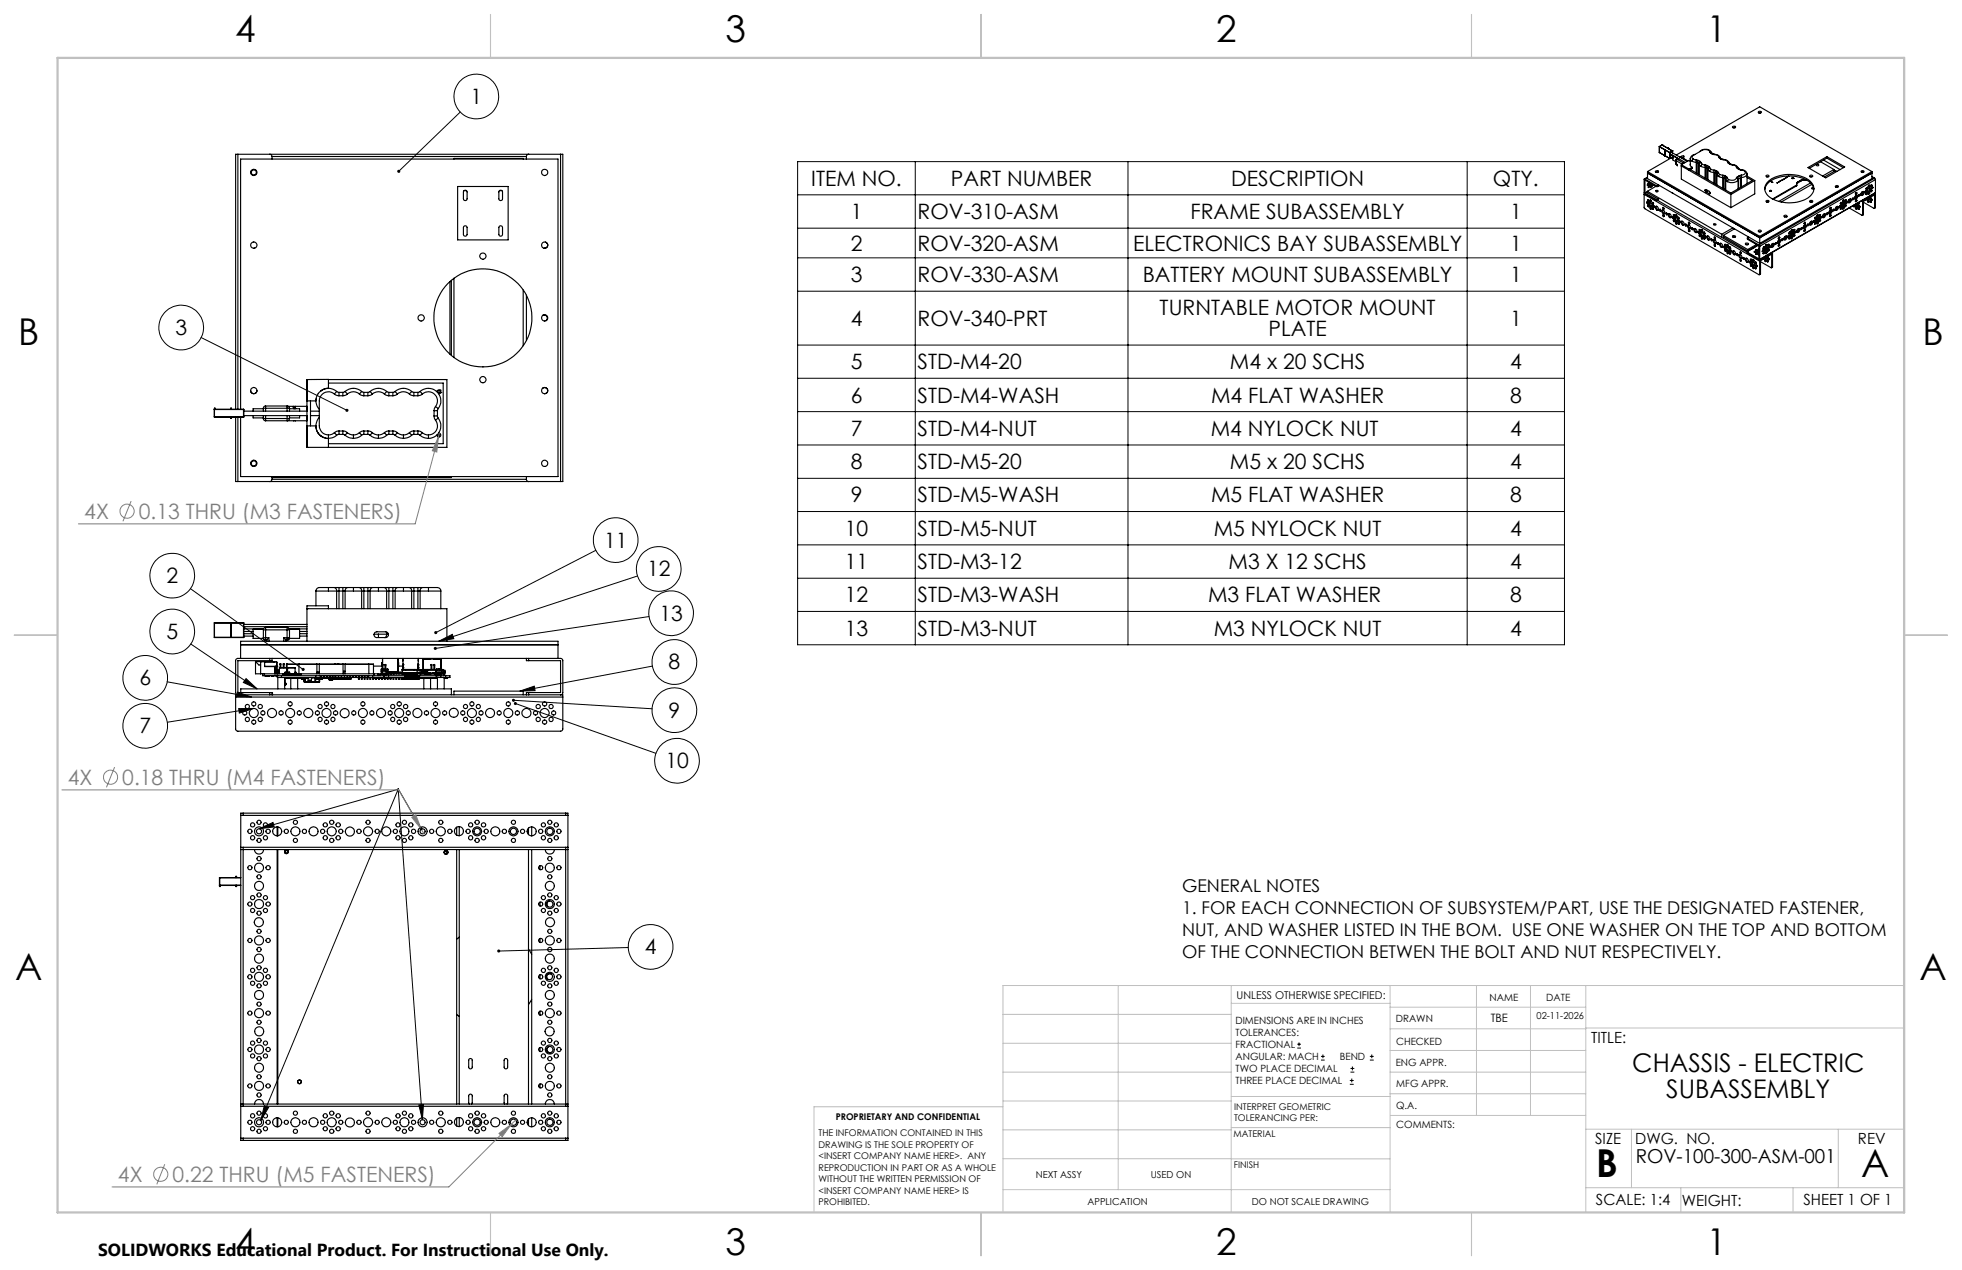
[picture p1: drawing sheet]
<svg xmlns="http://www.w3.org/2000/svg" width="432mm" height="279mm" viewBox="0 0 432 279" stroke-linecap="round" stroke-linejoin="round" font-family="sans-serif">
<defs><g id="words">
<g font-size="8.5">
<text x="351.3" y="259">B</text>
<text x="409.6" y="259">A</text>
</g>
<g font-size="8.1">
<text x="51.7" y="9.3">4</text>
<text x="159.7" y="9.3">3</text>
<text x="267.6" y="9.3">2</text>
<text x="375.6" y="9.3">1</text>
<text x="4" y="76">B</text>
<text x="423.1" y="76">B</text>
<text x="3.3" y="215.7">A</text>
<text x="422.4" y="215.7">A</text>
<text x="51.7" y="276">4</text>
<text x="159.7" y="276">3</text>
<text x="267.6" y="276">2</text>
<text x="375.6" y="276">1</text>
</g>
<g font-size="5.6">
<text x="359.2" y="235.8">CHASSIS - ELECTRIC</text>
<text x="366.7" y="241.5">SUBASSEMBLY</text>
</g>
<g font-size="4.7">
<text x="103.6" y="22.9">1</text>
<text x="178.6" y="40.9">ITEM NO.</text>
<text x="209.3" y="40.9">PART NUMBER</text>
<text x="270.9" y="40.9">DESCRIPTION</text>
<text x="328.6" y="40.9">QTY.</text>
<text x="187.2" y="48.2">1</text>
<text x="202" y="48.2">ROV-310-ASM</text>
<text x="262" y="48.2">FRAME SUBASSEMBLY</text>
<text x="332.3" y="48.2">1</text>
<text x="187.2" y="55.1">2</text>
<text x="202" y="55.1">ROV-320-ASM</text>
<text x="249.4" y="55.1">ELECTRONICS BAY SUBASSEMBLY</text>
<text x="332.3" y="55.1">1</text>
<text x="187.2" y="62.1">3</text>
<text x="202" y="62.1">ROV-330-ASM</text>
<text x="251.5" y="62.1">BATTERY MOUNT SUBASSEMBLY</text>
<text x="332.3" y="62.1">1</text>
<text x="187.2" y="71.6">4</text>
<text x="202" y="71.6">ROV-340-PRT</text>
<text x="255.2" y="69.4">TURNTABLE MOTOR MOUNT</text>
<text x="332.3" y="71.6">1</text>
<text x="38.6" y="73.7">3</text>
<text x="279.2" y="73.9">PLATE</text>
<text x="187.2" y="81.2">5</text>
<text x="202" y="81.2">STD-M4-20</text>
<text x="270.7" y="81.2">M4 x 20 SCHS</text>
<text x="332.3" y="81.2">4</text>
<text x="187.2" y="88.6">6</text>
<text x="202" y="88.6">STD-M4-WASH</text>
<text x="266.5" y="88.6">M4 FLAT WASHER</text>
<text x="332.3" y="88.6">8</text>
<text x="187.2" y="95.9">7</text>
<text x="202" y="95.9">STD-M4-NUT</text>
<text x="266.5" y="95.9">M4 NYLOCK NUT</text>
<text x="332.3" y="95.9">4</text>
<text x="187.2" y="103.2">8</text>
<text x="202" y="103.2">STD-M5-20</text>
<text x="270.7" y="103.2">M5 x 20 SCHS</text>
<text x="332.3" y="103.2">4</text>
<text x="187.2" y="110.5">9</text>
<text x="202" y="110.5">STD-M5-WASH</text>
<text x="266.5" y="110.5">M5 FLAT WASHER</text>
<text x="332.3" y="110.5">8</text>
<text x="185.9" y="117.9">10</text>
<text x="202" y="117.9">STD-M5-NUT</text>
<text x="267.1" y="117.9">M5 NYLOCK NUT</text>
<text x="332.3" y="117.9">4</text>
<text x="132.9" y="120.5">11</text>
<text x="185.9" y="125.2">11</text>
<text x="202" y="125.2">STD-M3-12</text>
<text x="270.4" y="125.2">M3 X 12 SCHS</text>
<text x="332.3" y="125.2">4</text>
<text x="36.6" y="128.3">2</text>
<text x="142.4" y="126.8">12</text>
<text x="145.1" y="136.6">13</text>
<text x="185.9" y="132.5">12</text>
<text x="202" y="132.5">STD-M3-WASH</text>
<text x="265.9" y="132.5">M3 FLAT WASHER</text>
<text x="332.3" y="132.5">8</text>
<text x="36.6" y="140.6">5</text>
<text x="185.9" y="139.9">13</text>
<text x="202" y="139.9">STD-M3-NUT</text>
<text x="267.1" y="139.9">M3 NYLOCK NUT</text>
<text x="332.3" y="139.9">4</text>
<text x="147.1" y="147.3">8</text>
<text x="30.7" y="150.8">6</text>
<text x="30.7" y="161.3">7</text>
<text x="147.1" y="157.9">9</text>
<text x="146.4" y="169">10</text>
<text x="141.9" y="210">4</text>
</g>
<g font-size="4.7" fill="#808080">
<text x="18.5" y="114.2">4X</text>
<text x="30.5" y="114.2">0.13 THRU (M3 FASTENERS)</text>
<text x="14.9" y="172.7">4X</text>
<text x="26.9" y="172.7">0.18 THRU (M4 FASTENERS)</text>
<text x="26" y="260">4X</text>
<text x="38" y="260">0.22 THRU (M5 FASTENERS)</text>
</g>
<text font-size="4.2" x="360" y="255.9">ROV-100-300-ASM-001</text>
<g font-size="3.9">
<text x="260.2" y="196.2">GENERAL NOTES</text>
<text x="260.2" y="201">1. FOR EACH CONNECTION OF SUBSYSTEM/PART, USE THE DESIGNATED FASTENER,</text>
<text x="260.2" y="205.9">NUT, AND WASHER LISTED IN THE BOM. USE ONE WASHER ON THE TOP AND BOTTOM</text>
<text x="260.2" y="210.8">OF THE CONNECTION BETWEN THE BOLT AND NUT RESPECTIVELY.</text>
</g>
<text font-size="3.8" x="21.6" y="276.3">SOLIDWORKS Educational Product. For Instructional Use Only.</text>
<g font-size="3.4">
<text x="350.2" y="229.5">TITLE:</text>
<text x="351.1" y="251.6">SIZE</text>
<text x="359.9" y="251.6">DWG. NO.</text>
<text x="408.9" y="251.7">REV</text>
<text x="351.2" y="265.2">SCALE: 1:4</text>
<text x="370.1" y="265.3">WEIGHT:</text>
<text x="396.9" y="265.2">SHEET 1 OF 1</text>
</g>
<text font-size="2.5" x="328.1" y="224.8">TBE</text>
<text font-size="2.4" x="272.2" y="219.7">UNLESS OTHERWISE SPECIFIED:</text>
<g font-size="2.2">
<text x="327.8" y="220.1">NAME</text>
<text x="340.3" y="220.2">DATE</text>
<text x="271.9" y="225.3">DIMENSIONS ARE IN INCHES</text>
<text x="271.9" y="227.9">TOLERANCES:</text>
<text x="307.2" y="224.9">DRAWN</text>
<text x="271.9" y="230.6">FRACTIONAL</text>
<text x="271.9" y="233.2">ANGULAR: MACH</text>
<text x="294.9" y="233.2">BEND</text>
<text x="307.3" y="229.8">CHECKED</text>
<text x="271.9" y="235.9">TWO PLACE DECIMAL</text>
<text x="271.9" y="238.5">THREE PLACE DECIMAL</text>
<text x="307.2" y="234.4">ENG APPR.</text>
<text x="307.3" y="239.2">MFG APPR.</text>
<text x="307.3" y="243.9">Q.A.</text>
<text x="307.3" y="248.1">COMMENTS:</text>
</g>
<g font-size="2.1">
<text x="338.2" y="224.2">02-11-2026</text>
<text x="227.9" y="259.2">NEXT ASSY</text>
<text x="253.3" y="259.2">USED ON</text>
<text x="239.3" y="265">APPLICATION</text>
<text x="275.5" y="265.1">DO NOT SCALE DRAWING</text>
</g>
<g font-size="2">
<text x="271.6" y="244.1">INTERPRET GEOMETRIC</text>
<text x="180.2" y="250">THE INFORMATION CONTAINED IN THIS</text>
<text x="183.9" y="246.4">PROPRIETARY AND CONFIDENTIAL</text>
<text x="271.5" y="250.2">MATERIAL</text>
<text x="271.6" y="246.6">TOLERANCING PER:</text>
<text x="180.2" y="252.5">DRAWING IS THE SOLE PROPERTY OF</text>
<text x="180.2" y="255.1">&lt;INSERT COMPANY NAME HERE&gt;. ANY</text>
<text x="180.2" y="257.6">REPRODUCTION IN PART OR AS A WHOLE</text>
<text x="271.5" y="257">FINISH</text>
<text x="180.2" y="260.1">WITHOUT THE WRITTEN PERMISSION OF</text>
<text x="180.2" y="262.6">&lt;INSERT COMPANY NAME HERE&gt; IS</text>
<text x="180.2" y="265.2">PROHIBITED.</text>
</g>
</g></defs>
<g fill="none" stroke="#000" stroke-width=".25">
<path d="M52.4 33.9h-.5v56.1M52.4 33.9v56.1M52.4 33.9h71M59.4 33.9l.3 .2 .2 .3M59.9 34.4v.6M59.9 34.4h56M99.9 35v-.1h15.2v.1M115.9 34.4v.6M116.3 33.9l-.3 .2-.1 .3M123.4 33.9h.5v72h-.5M123.4 33.9v72M362 39.4h-.2l.1 3.1 2.6 1.6"/>
<path d="M362 39.4l2.5 1.4M362.6 39l-.7 .4M362.6 37.7v1.6l24.7 14.3M362.6 38.1l24.7 14.2 24.7-14.2M362.6 37.7l24.7 14.3M362.6 39.1l-.6 .3M364.3 37.6a.31 .31 0 0 1 .4-.1 .31 .31 0 0 1 .2 .4 .32 .32 0 0 1-.4 .1 .32 .32 0 0 1-.2-.4zM364.5 37.9h.3zM365.2 32.2v.1M365.2 33.5h.1M365.2 32.2h.1M365.2 32.3h.1"/>
<path d="M365.2 33.5l1.2 .7M365.2 32.3v1.2M365.2 32.3l2.3 1.3M365.2 32.2l2.3 1.3M365.8 31.9h.1M365.8 31.9l-.6 .3M365.8 31.9l1.4 .7M366.4 33.1h.1M366.4 33.1v1.2M366.5 34.3l1 .6M366.5 33.1v1.2M366.5 34.3h-.1"/>
<path d="M366.5 33.1h-.1M367.1 32.7h.1M367.1 32.7l1 .5M367.2 32.6l-.1 .1M367.2 32.6v.1M367.5 34.9h.1M367.5 33.6h.1M367.5 33.6v1.3M367.5 33.5v.1M367.6 33.9l1.6 1M367.6 34.5l.6 .4M367.6 33.8l3.3 1.9"/>
<path d="M367.6 34.5l.6 .3M367.8 34.1l.6 .3a.6 .6 0 0 0-.2 .8l.6 .4M367.8 34.7l-.3 .2M367.8 33.5l3.5 2M367.8 34.7l-5.2 3M367.9 34.1a.31 .31 0 0 0-.3 .2 .31 .31 0 0 0 .1 .4l-.2 .2M367.9 34.1l.1 .1M368 33.6v-.1a.28 .28 0 0 0-.4 .1 .28 .28 0 0 0 .1 .4M368.1 33.2h.1M368.1 33.2l-.6 .4M368.1 33.2v.4M368.1 34.2v.1"/>
<path d="M368.4 34.4h-.1M368.8 35.9l.1 .3M368.8 35.2l.1 .1M368.8 35.9l.1 .2M368.8 35.2v.7M368.9 36.1v.1M368.9 36.1l.2 .1M368.9 35.3v.8M368.9 34.1l18.4-10.6 24.7 14.2M368.9 35.3l1.3 .8M368.9 35l-.1 .2M368.9 35h.2"/>
<path d="M368.9 36.2h.2M369.1 35l-.2 .3M369.1 36.2v.2M369.1 35l1.5 .9M369.1 36.2h.1M369.1 36.2v.3M369.2 34.9h.1M369.2 34.9l-.3 .1M369.3 34.9h.1M369.3 34.9l-.2 .1M369.7 34.6h.1M369.7 34.6h.3"/>
<path d="M369.7 34.6h.2M369.9 34.6h.1M369.9 34.6h-.1M369.9 34.6l1.5 .9M370 34.6l1.5 .8M370 36.5h.1M370 34.6a.28 .28 0 0 1 .3-.3 .28 .28 0 0 1 .3 .3h-.5h.4M370 36.2v3.2l10.9 6.3M370 36.2l1.7 1M370 36.5l1.7 1M371.7 37.5h.1M371.7 37.5l9.2 5.3"/>
<path d="M371.7 37.2v.3M372 36.1l.1 .4 .3 .3M372 37.3h.1M372 37.3l8.9 5.2 4.8-2.8-1.2-.6M372 37.3l-.3 .2M372 35.5l-.3-.2-1.7 .9M372 35.3l-.1 .1M372.4 35.5l.9 .2M372.4 35.5l-.4-.6v1.5M372.4 36.8l-.7 .4M372.4 36.8v.3l-.4 .2M372.7 35l.6 .2"/>
<path d="M372.7 35l-.3 .5M373 34a1.09 1.09 0 0 0-1 .9M373.3 35.2l.5 .1M373.3 35.2v.5M373.3 35.7l.2 .1M373.3 35.7v2.4M373.5 35.8l.3 .1M373.5 35.8v2.4M373.8 35.3l-.3 .5M373.8 35.3l.3 .2M373.8 35.9l.1 .2M373.8 35.9v2.5"/>
<path d="M373.9 36.1l.5 .5M373.9 36.1v2.3M374.1 33.4a1.59 1.59 0 0 1 2.6 .3M374.1 35.5l.2 .3M374.1 35.5l-.3 .4M374.3 35.8l.3 .3M374.3 35.8h-.2l-.2 .3M374.4 36.6l.8 .2M374.6 36.1l.6 .2M374.6 36.1l-.2 .5M375.2 36.3l.5 .1M375.2 36.3v.5"/>
<path d="M375.2 36.8l.3 .1M375.2 36.8v2.4M375.5 36.9l.3 .2M375.5 36.9v2.4M375.7 36.4l-.2 .5M375.7 36.4l.4 .2M375.8 37.1l.1 .1M375.8 37.1v2.4M375.9 37.2l.4 .5M375.9 37.2v2.3M376.1 36.6l.2 .3M376.1 36.6l-.3 .5"/>
<path d="M376.3 36.9l.3 .4M376.3 36.9l-.4 .3M376.3 33.4a1.26 1.26 0 0 0-1.7-.3l-1.9 1.1a.43 .43 0 0 0-.3 .4 .43 .43 0 0 0 .3 .4M376.3 33.4l.3 .3M376.3 37.7l.9 .3M376.3 33.4l.4 .3M376.6 37.3l.6 .1M376.6 37.3l-.3 .4M376.6 33.7l.2 .2M376.7 33.7h.1M376.7 33.7h-.1M376.7 33.7l.3 .2"/>
<path d="M376.8 33.9l.5 .1M377 33.9h.3M377 33.9h-.2M377.2 38h.2M377.2 38v2.3M377.2 37.4l.5 .1M377.2 37.4v.6M377.3 33.9a1.34 1.34 0 0 1 1.4 .9M377.3 34a.96 .96 0 0 1 1 .6M377.3 33.9v.1M377.4 38l.3 .2M377.4 38v2.4"/>
<path d="M377.7 37.5l-.3 .5M377.7 37.5l.3 .2M377.7 38.2l.2 .1M377.7 38.2v2.4M377.9 38.3l.3 .5M377.9 38.3v2.4M378 37.7l.2 .3M378 37.7l-.3 .5M378.2 38l.3 .4M378.2 38l-.3 .3M378.2 38.8l.9 .3M378.3 34.6l.2 .3"/>
<path d="M378.3 34.6l.3 .2M378.5 38.4l.7 .2M378.5 38.4l-.3 .4M378.5 34.9l.3 .1M378.7 34.8l-.2 .1M378.7 34.8l.3 .2M378.8 35l.5 .1M379 35l.3 .1M379 35h-.2M379.1 39.1h.3M379.1 39.1v2.3M379.2 38.6l.4 .1"/>
<path d="M379.2 38.6l-.1 .5M379.3 35.1a.96 .96 0 0 1 .9 .6M379.3 35.1a1.31 1.31 0 0 1 1.3 .8M379.3 35.1h.1M379.4 39.1l.3 .2M379.4 39.1v2.5M379.6 38.7l-.2 .4M379.6 38.7l.3 .1M379.7 39.3l.1 .1M379.7 39.3v2.4M379.8 39.4l.4 .6M379.8 39.4v2.4"/>
<path d="M379.9 38.8l.3 .3M379.9 38.8l-.2 .5M380.2 39.1l.2 .4M380.2 39.1l-.4 .3M380.2 35.7l.2 .2M380.2 35.7l.4 .2M380.4 39.5l-.2 .5M380.4 35.9h.2M380.4 35.9l.4 .3M380.6 35.9h.1M380.6 35.9l.3 .2M380.8 36.2l.4 .1"/>
<path d="M380.9 36.1l.3 .1M380.9 36.1l-.1 .1M381.2 36.3a.91 .91 0 0 1 1 .5M381.2 36.2a1.18 1.18 0 0 1 1.3 .9l-.3-.3M381.2 36.2v.1M381.3 27.8a.31 .31 0 0 1 .4-.1 .31 .31 0 0 1 .2 .4 .32 .32 0 0 1-.4 .1 .32 .32 0 0 1-.2-.4zM381.4 28.1h.4M382.2 39.2l.3 .3M382.2 39.2a1.27 1.27 0 0 1-1.8 .3M382.2 36.8l.2 .3M382.4 38.9l-.2 .3M382.4 38.9l.2 .5"/>
<path d="M382.4 37.1h.2M382.4 37.1l.3 .2M382.5 37l.1 .1M382.5 39.5a1.74 1.74 0 0 1-2.3 .5M382.5 39.5v2M382.6 37.1l.3 .2M382.6 39.4l-.1 .1M382.6 39.4v2.1M382.7 37.3l.5 .1M382.7 37.3h.2M382.8 38.7l.2 .4M382.8 38.7l-.4 .2"/>
<path d="M382.9 37.3h.3M383 39.1l-.4 .3M383 39.1v2.1M383.2 37.4a.69 .69 0 0 1 .8 .8l-.8 .3M383.2 37.3a1.24 1.24 0 0 1 1.3 1M383.2 37.3v.1M383.2 38.5l-.4 .2M383.2 38.5l.1 .6M383.3 39.1h-.3M383.3 39.1v2M384.5 38.3a1.12 1.12 0 0 1-1.2 .8M384.5 38.3v2.1"/>
<path d="M384.5 38.7l1.7 1M386.2 39.7v3l-5.3 3M386.2 39.7l-5.3 3.1M387.1 24.5a.29 .29 0 0 1 .3 0 .29 .29 0 0 1 .2 .3 .32 .32 0 0 1-.4 .1 .32 .32 0 0 1-.2-.3zM387.1 24.8h.4zM388.7 38.7a.3 .3 0 0 1 .4-.2 .3 .3 0 0 1 .1 .4h-.4zM388.8 38.9h.4M389.3 39.8a7.9 7.9 0 0 1 9.1 .1 2.26 2.26 0 0 1-.9 3.8 7.8 7.8 0 0 1-8.6-.9 2.07 2.07 0 0 1 .4-3zM389.6 39.9h.1M389.7 39.9h-.1M389.8 40h.1zM389.9 40h.1"/>
<path d="M391.7 39.9h.1zM391.8 39.8v.1M392 39.7h.1zM392.1 39.7h.1M392.3 39.5h.1zM392.4 39.5h.1M392.6 39.3l.1 .1zM392.7 39.3v.1M393 39.1v.1M393.2 38.9l.2 .1zM393.3 38.9v.1M393.6 38.8h.1z"/>
<path d="M393.7 38.8h.1M394.4 39.3h.3M394.4 39.3h.1M394.7 39.1a.17 .17 0 0 1-.1 .2 .17 .17 0 0 1-.2 0M394.7 39.1a.17 .17 0 0 0-.2-.1 .17 .17 0 0 0-.1 .3M394.7 39.3h.1M394.7 39.1v.2M396.5 39.6l-1.1 .6M396.5 39.6v.2M396.5 39.8l-1.1 .6M396.5 39.6l-1 .6M396.5 39.5h.1"/>
<path d="M396.5 39.5l-1 .7M396.5 39.5v.2M396.5 39.7v.1M396.6 39.7h-.1M396.6 39.5h.8M396.6 39.5v.2M396.6 39.7h.8M397.4 39.7h.1M397.4 39.5v.2M397.4 39.5h.1M397.5 39.5v.2M397.6 39.6l-.1 .1"/>
<path d="M397.9 36.9l4.2-2.4 3.9 2.2-4.2 2.4zM398.3 38.7a.35 .35 0 0 1 .4-.2 .35 .35 0 0 1 .2 .3 .37 .37 0 0 1-.4 .1 .37 .37 0 0 1-.2-.2zM398.4 38.9h.4M399.8 36.2a.25 .25 0 0 1 .3-.1 .25 .25 0 0 1 .1 .3 .25 .25 0 0 1-.3 .1 .25 .25 0 0 1-.1-.3zM400.7 35.6l2.9 1.7M401.3 35.2l3.7 2.1M402.1 34.5v.3M402.1 34.8l-3.9 2.2M402.1 34.8l3.6 2.1M403.6 37.4l.3 .2M403.6 37.3l-2.5 1.4M403.6 37.3v.4"/>
<path d="M403.6 37.5l.2 .1M404.3 37.7l-.3-.2-2.5 1.4M409.6 37.6a.32 .32 0 0 1 .4-.1 .32 .32 0 0 1 .2 .4 .32 .32 0 0 1-.4 0 .32 .32 0 0 1-.2-.3zM409.7 37.9h.4M412 37.7v1.6l-24.7 14.3M412 37.7l-24.7 14.3M412 38.8l.6 .4M412.6 39.2l.1 .3M412.6 39.2l-25.5 14.7M412.7 39.5l-25.4 14.7M412.7 39.5v2.9M56.1 54.6h-.3"/>
<path d="M100.7 41h11.1v11.8h-11.1zM102.1 41.9l.3-.1 .4 .3v1.6a.41 .41 0 0 1-.4 .4 .41 .41 0 0 1-.4-.4zM102.1 49.8l.3-.1 .4 .2v1.7a.41 .41 0 0 1-.4 .4 .41 .41 0 0 1-.4-.4zM102.1 41.9h.6M109.9 49.8l.4-.1 .3 .2v1.7a.41 .41 0 0 1-.4 .4 .41 .41 0 0 1-.4-.4zM109.9 41.9h.4l.3 .2v1.6a.41 .41 0 0 1-.4 .4 .41 .41 0 0 1-.4-.4zM109.9 41.9h.6M120 53.3a.69 .69 0 0 1 .5 .8 .69 .69 0 0 1-.8 .5M361.8 42.8v3l.2 .1 25.1 14.5 .2-.1M361.8 42.8l25.5 14.7M361.9 42.5l-.1 .3M362 42.5l2.5 1.4"/>
<path d="M362.5 44.4h-.1l.1 .4M362.5 44.4l.2 .2-.2 .2M362.5 44.4l.2 .3-.2 .1M362.5 42.1l16.4 9.4M362.5 42.1v.3l2.5 1.5-.2 .2M362.5 42.2l-.5 .3M362.7 40.4l-.2 .3M362.7 40.4l.2 .1M362.8 40l.1 .1M362.8 44h-.2l.2 .3M362.8 44l.1 .2-.1 .1M362.8 45.1l-.2 .1 .2 .3"/>
<path d="M362.8 45.1l.1 .2v.2h-.1M362.8 45.1l.1 .3-.1 .1M362.9 40.5l-.2-.1-.2 .3M362.9 40.5l-.2 .3-.2-.1M363 44.6a.5 .5 0 0 1 .5 .3 .5 .5 0 0 1-.1 .6 .68 .68 0 0 1-.4-.9zM363.1 41l-.2-.1-.1 .3M363.1 41l-.2 .3-.1-.1M363.1 40.2a.27 .27 0 0 0 .1 .4 .27 .27 0 0 0 .4-.1M363.1 44.6v.2l.3 .5M363.3 45.6l-.2 .1 .2 .3M363.3 45.6l.1 .2v.2h-.1M363.3 44h-.2l.2 .4"/>
<path d="M363.3 44l.1 .2-.1 .2M363.3 44l.1 .3-.1 .1M363.3 45.6l.1 .3M363.3 41l.3-.1-.2 .3zM363.4 40.4l-.3 .2M363.4 45.9l-.1 .1M363.4 45.3l.2 .1M363.4 45.3l-.1 .1M363.6 40.9h-.2l-.1 .2M363.6 44.6h.2v.3zM363.7 40.6l.2 .1M363.7 45.7l-.1 .1 .1 .3"/>
<path d="M363.7 45.7l.2 .3-.2 .1M363.7 44.6l.2 .2-.2 .1M364 45.2l-.2 .1 .2 .3M364 45.2l.1 .2-.1 .2M364 45.2l.1 .3-.1 .1M364.3 45.5a.45 .45 0 0 1 .6 .2 .45 .45 0 0 1-.1 .6l-.3-.3zM364.4 41l-1.9 1.1M364.5 41.9l.4 .1a.23 .23 0 0 1-.3 .2 .23 .23 0 0 1-.1-.3zM364.5 40.8h.3M364.5 41h.3M364.5 43.9h.3M364.5 44.1h.3"/>
<path d="M364.5 40.8v.2M364.5 43.9v.2M364.5 41l-2.5-1.4v2.9M364.5 45.4v.2l.3 .5M364.6 42.2h.1M364.8 46.1l.2 .1M364.8 40.8v.2M364.8 43.9v.2M364.8 46.1l-.1 .1M364.8 44.1l19.8 11.4M365 43.8l-.2 .1M365.1 40.7l-.3 .1"/>
<path d="M365.2 40.8l-.4 .2M365.4 46l-.2 .1 .2 .3M365.4 46l.1 .2-.1 .2M365.4 46l.1 .3-.1 .1M365.7 46.3a.45 .45 0 0 1 .6 .2 .45 .45 0 0 1-.1 .6l-.3-.3zM365.9 46.2v.3l.4 .5M366.1 47.3l-.2 .1 .2 .3M366.1 47.3l.2 .3-.2 .1M366.1 45.6l-.2 .1 .2 .3M366.1 45.6l.2 .3-.2 .1M366.1 45.6l.1 .3M366.1 47.3l.1 .3"/>
<path d="M366.3 47h.1M366.3 47l-.2 .1M366.3 47.6l-.2 .1M366.3 45.9l-.2 .1M366.7 46.8l.3 .3-.1 .2zM366.8 46.9l.2 .2-.2 .1M367.1 47.1a.45 .45 0 0 1 .6 .2 .45 .45 0 0 1-.1 .6l-.3-.2zM367.3 47l.1 .4 .3 .4M367.7 47.8h.1M367.7 47.8l-.2 .1M368 42.4l.2 .1M368.2 47.7l-.2 .1 .2 .2"/>
<path d="M368.2 47.7l.2 .3h-.2M368.2 47.7l.2 .2M368.3 48.4l.3 .2-.1 .2zM368.4 48h-.2M368.4 47.2l-.2 .1 .2 .3M368.4 47.2l.2 .3-.2 .1M368.4 47.2l.1 .3M368.4 48.4l.1 .2M368.6 48.6l-.2 .2M368.6 47.5l-.2 .1M368.6 47.9a.52 .52 0 0 1 .6 .2 .52 .52 0 0 1-.1 .6 .61 .61 0 0 1-.5-.8zM368.8 47.8v.5l.3 .3"/>
<path d="M368.9 48.9l-.2 .1 .2 .3M368.9 48.9l.2 .3-.2 .1M368.9 47.3l-.2 .1 .2 .3M368.9 47.3l.2 .3-.2 .1M369.1 48.6h.1M369.1 48.6l-.2 .1M369.4 47.8h-.1l.1 .4M369.4 47.8l.2 .2-.2 .2M369.4 49h-.1l.1 .3M369.4 49l.2 .1-.1 .3-.1-.1M369.4 47.8l.2 .2M369.4 49l.2 .2"/>
<path d="M369.6 48.1l-.2 .1M369.6 49.2l-.2 .1M369.6 48.5l-.2 .1 .2 .3M369.6 48.5l.2 .3-.2 .1M369.6 48.5l.2 .3M369.8 48.8l-.2 .1M370 48.7a.47 .47 0 0 1 .6 .3 .47 .47 0 0 1-.2 .6 .66 .66 0 0 1-.4-.9zM370.2 48.6v.5l.3 .3M370.5 49.4l.1 .1M370.5 49.4l-.2 .1M370.9 49.3l.3 .3a.19 .19 0 0 1-.3 .1 .19 .19 0 0 1 0-.3zM371.1 49.3l.1 .3-.2 .1"/>
<path d="M371.4 49.5a.5 .5 0 0 1 .6 .3 .5 .5 0 0 1-.2 .6 .68 .68 0 0 1-.4-.9zM371.6 49.5v.4l.3 .3M371.6 48.9h.1a.23 .23 0 0 1 .2 .2 .23 .23 0 0 1-.1 .2zM371.8 48.9l.1 .3-.2 .1M371.8 50.6l.1 .2M371.9 50.2l.1 .1M371.9 50.2l-.2 .1M371.9 50.8l-.2 .1M372.5 50.1l.1 .3-.2 .1M372.9 50.3a.5 .5 0 0 1 .5 .3 .5 .5 0 0 1-.2 .6 .68 .68 0 0 1-.3-.9zM373 50.3v.4l.3 .3M373.3 51l.2 .1"/>
<path d="M373.3 51l-.2 .1M373.8 50.9l-.1 .1 .1 .3M373.8 50.9l.2 .3-.2 .1M373.9 50.9l.1 .3-.2 .1M373.9 50.5l.1-.1a.21 .21 0 0 1 .2 .2 .21 .21 0 0 1-.1 .3zM374 51.6a.23 .23 0 0 1 .2 .2 .23 .23 0 0 1-.1 .2l-.2-.2zM374.1 50.5l.1 .3-.1 .1M374.1 51.6l.1 .3M374.2 51.9l-.1 .1M374.3 51.2a.52 .52 0 0 1 .5 .2 .52 .52 0 0 1 0 .6 .66 .66 0 0 1-.5-.8zM374.4 50.6l.3 .1v.2l-.3-.1zM374.4 51.1v.4l.3 .4"/>
<path d="M374.6 50.6l.1 .2M374.6 52.2l.1 .2-.2 .2M374.7 51.9h.2M374.7 51.9l-.2 .1M374.7 50.8l-.2 .1M375.1 52.2h-.2l.2 .4M375.1 52.2l.1 .2-.1 .2M375.1 51l-.2 .1 .2 .3M375.1 51l.1 .3-.1 .1M375.1 51.1l.1 .2M375.1 52.2l.1 .3-.1 .1M375.1 51.8l.3 .1v.2h-.2z"/>
<path d="M375.2 51.4h-.1M375.2 41.8l.3 .4M375.3 51.8l.1 .2-.2 .1M375.5 41.7l-.3 .1M375.5 41.7l.7 .4 .2 .4M375.5 42.2l.7 .4M375.5 41.7l.3 .4-.3 .1M375.7 52a.48 .48 0 0 1 .5 .2 .48 .48 0 0 1-.1 .6 .64 .64 0 0 1-.4-.8zM375.8 51.9v.4l.3 .4M376.1 52.7h.2M376.1 52.7l-.1 .1M376.4 42.5l-.2 .1"/>
<path d="M376.5 52.6h.2l.1 .4-.2-.2zM376.7 52.6l.1 .2-.1 .2M377.1 52.8a.48 .48 0 0 1 .6 .2 .48 .48 0 0 1-.2 .6 .64 .64 0 0 1-.4-.8zM377.1 49.3a.25 .25 0 0 1 .3-.1 .25 .25 0 0 1 .2 .3h-.4zM377.2 52.7l.1 .5 .3 .3M377.4 52.2h-.2l.2 .4M377.4 52.2l.1 .2-.1 .2M377.4 53.8h-.2l.2 .4M377.4 53.8l.1 .2-.1 .2M377.4 53.8l.1 .3-.1 .1M377.6 53.5h.1M377.6 53.5l-.2 .1"/>
<path d="M378.1 53.4h-.2l.2 .4M378.1 53.4l.1 .2-.1 .2M378.1 53.4l.1 .3M378.2 53.7l-.1 .1M378.5 53.6a.5 .5 0 0 1 .6 .2 .5 .5 0 0 1-.2 .6 .68 .68 0 0 1-.4-.8zM378.7 53.5l-.1 .3 .4 .5M378.9 51.5v.6M379 54.3h.1M379 54.3l-.2 .1M379.3 51.8v.3l5.3 3.1M379.3 51.8l5.3 3.1M379.5 54.2h-.2l.2 .4"/>
<path d="M379.5 54.2l.2 .2v.2h-.2M379.5 54.2l.2 .3M379.7 54.5l-.2 .1M379.7 54.9h-.1l.1 .4M379.7 54.9l.2 .2-.2 .2M379.7 53.8h-.1l.1 .3M379.7 53.8l.2 .1v.2h-.2M379.7 53.8l.2 .2-.2 .1M379.7 54.9l.2 .3-.2 .1M379.9 54.4a.47 .47 0 0 1 .6 .3 .47 .47 0 0 1-.2 .5 .63 .63 0 0 1-.4-.8zM380.1 55.4l.2 .1v.3l-.2-.1zM380.1 54.4l-.1 .2 .4 .5"/>
<path d="M380.2 53.8h-.2l.2 .4M380.2 53.8l.2 .2-.2 .2M380.2 53.8l.2 .3-.2 .1M380.2 55.5l.2 .2-.2 .1M380.4 55.1l.1 .1M380.4 55.1l-.2 .1M380.7 55.5l-.2 .1 .2 .3M380.7 55.5l.2 .3-.2 .1M380.7 54.3l-.2 .1 .2 .3M380.7 54.3l.2 .3-.2 .1M380.7 55.5l.2 .2M380.9 55.8l-.2 .1"/>
<path d="M380.9 55l-.1 .1 .1 .3M380.9 55l.2 .2-.2 .2M380.9 55l.2 .3-.2 .1M380.9 42.8v2.9M381.4 55.2a.5 .5 0 0 1 .5 .3 .5 .5 0 0 1-.2 .6 .68 .68 0 0 1-.3-.9zM381.4 51.9a.3 .3 0 0 1 .3-.1 .3 .3 0 0 1 .2 .3 .29 .29 0 0 1-.4 .2 .29 .29 0 0 1-.1-.4zM381.4 50.1l-2.5 1.4M381.4 52.2h.4M381.5 55.2v.3l.3 .4M381.7 50.3l-2.4 1.5M381.8 55.9l.2 .1M381.8 55.9l-.2 .1"/>
<path d="M382.3 55.8l-.1 .2 .1 .2M382.3 55.8l.2 .3-.2 .1M382.8 56a.5 .5 0 0 1 .5 .3 .5 .5 0 0 1-.1 .6 .68 .68 0 0 1-.4-.9zM382.9 56v.3l.3 .5M382.9 55.4l.3 .3-.1 .1zM383 57.1l-.1 .1 .1 .2M383 57.1l.2 .3h-.2M383 55.5l.2 .2-.2 .1M383 57.1l.2 .2M383.2 56.8h.2M383.2 56.8h-.2M383.2 57.4h-.2"/>
<path d="M383.8 56.7l-.2 .1 .2 .2M383.8 56.7l.1 .2-.1 .1M384.2 53.5a.3 .3 0 0 1 .4-.1 .3 .3 0 0 1 .1 .4 .29 .29 0 0 1-.3 .1 .29 .29 0 0 1-.2-.4zM384.2 53.8h.5M384.2 56.8a.59 .59 0 0 1 .5 .9 .59 .59 0 0 1-.5-.9zM384.3 56.8v.3l.3 .5M384.6 52.4v.3M384.6 55.4v.3M384.6 55.7l2.5 1.5 .2-.2M384.6 55.2l2.3-1.2-2.3 1.4v.1M384.6 57.6h.2M384.6 52.5v.2"/>
<path d="M384.6 54.9v.3M384.6 55.5v.2M384.6 52.7l2.5 1.4v2.8l-2.5-1.4M384.6 52.5l2.5 1.4M384.6 57.6l-.1 .1M384.8 52.1l-.2 .2v.2M385.2 57.5l-.2 .1 .2 .3M385.2 57.5l.1 .2-.1 .2M385.4 58.2l-.2 .1 .2 .3M385.4 58.2l.2 .3-.2 .1M385.4 57l-.2 .1 .2 .3M385.4 57l.2 .3-.2 .1"/>
<path d="M385.4 54.8v.1M385.5 54.7v.1M385.7 57.6a.59 .59 0 0 1 .4 .9 .59 .59 0 0 1-.4-.9zM385.7 57.6l.1 .4 .2 .4M385.9 57.1l-.2 .1 .2 .2M385.9 57.1l.1 .3h-.1M385.9 58.7l-.2 .1 .2 .3M385.9 58.7l.1 .3-.1 .1M385.9 54.5h.1M385.9 57.1l.1 .2M386 58.4h.2M386 58.4l-.1 .1"/>
<path d="M386 57.4h-.1M386.1 55.3v.2h.3M386.1 55.3l.4 .1-.1 .1M386.1 55.3l.1 .2h.2M386.2 57.6l.3 .1v.3l-.2-.1zM386.4 57.6l.1 .3-.1 .1M386.4 58.8l.1 .2-.1 .1M386.4 55.7v.2h.4M386.4 55.7h.4v.2M386.4 54.9v.2h.4M386.4 54.9h.4v.2M386.4 55.7v.2h.3"/>
<path d="M386.4 54.9v.2h.3M386.4 58.3h.2v.4zM386.6 53.8l-2 1.1M386.6 58.3l.2 .3-.2 .1M386.9 55.2l-.1 .3 .3 .2M386.9 55.2v.4h.2M387 50.7a.36 .36 0 0 1 .3-.1 .36 .36 0 0 1 .3 .3 .37 .37 0 0 1-.4 .1 .37 .37 0 0 1-.2-.3zM387 55.6h.1M387.1 51h.4M387.1 53.9l.2 .3M387.1 54.8v.1M387.1 55.9v.2"/>
<path d="M387.1 55.1l-.2 .1M387.1 55.4l-.3 .1M387.3 52v1.6M387.3 54.2v2.8M387.3 57.5v2.8M387.3 57.1l.2 .1M387.5 57.2l-.2 .3M387.5 57.6l2.3 1.3 .1-.1M388 55.1h-.1M388.1 55.7h.1M388.1 55.5l.3 .1a.21 .21 0 0 1-.1 .2 .21 .21 0 0 1-.3 0zM388.2 55.1h-.3l-.1 .2"/>
<path d="M388.2 55.1l-.1 .3-.3-.1M388.2 55.1l-.2-.1-.2 .3M388.2 55.5h.1M388.2 55.5l-.2 .2M388.2 56.9l-.2 .1M388.2 55.5l.2 .1M388.4 54.4h-.3l-.1 .2M388.4 54.4a.2 .2 0 0 1-.1 .3 .2 .2 0 0 1-.3-.1M388.4 54.4l-.2-.1-.2 .3M388.4 54.8l.4 .1M388.4 56.8l.1 .1M388.4 41.7a3.8 3.8 0 0 1 3.5-2.8 7.5 7.5 0 0 1 6.7 1.5l.4 .6 .2 .7"/>
<path d="M388.4 54.8l.2 .1M388.5 54.5h.4M388.5 56.7l.2 .1M388.5 57.2l.2 .2-.2 .1M388.6 54.5a.29 .29 0 0 1 .4-.1 .29 .29 0 0 1 0 .5 .33 .33 0 0 1-.5 .4 .33 .33 0 0 1-.1-.6zM388.7 44.2a.36 .36 0 0 1 .3-.1 .36 .36 0 0 1 .3 .3 .39 .39 0 0 1-.6-.2zM388.7 55.5l-.2 .2M388.7 56.8l.1 .1M388.7 56.8l-.2 .1M388.7 55.4l.2 .1M388.8 44.4h.4M388.8 54.4l.1 .1"/>
<path d="M388.8 56.6l.1 .3-.2 .1-.2-.1M388.9 53.9l-.2-.1-.2 .3M388.9 53.9l-.2 .3-.2-.1M388.9 55.5l-.2-.1-.2 .3M388.9 55.5l-.2 .3-.2-.1M388.9 54.5l-.2 .4-.3 .3M388.9 54.5l.1 .1M389 44.4l-.1 .1M389 57.2l.2 .3-.2 .1M389.2 56.4h-.2M389.3 56.8l.1 .2-.2 .2M389.3 54.3h.1"/>
<path d="M389.4 55l-.2-.1-.2 .3M389.4 55l-.3 .3-.1-.1M389.4 53.8h-.2l-.2 .2M389.4 53.8l-.1 .3-.3-.1M389.4 54.3l.1-.1 .1 .2-.3 .2zM389.5 42.1h.3M389.6 54.3l-.2-.1-.1 .3M389.8 54l.4 .1M389.8 41.9l.1 .1-.4 .1M389.8 41.9h-.3v.2M389.8 55.7h.1M389.8 41.9v.2"/>
<path d="M389.8 42.1h.1M389.9 53.8a.33 .33 0 0 1 .5-.2 .33 .33 0 0 1-.1 .6l-.2 .2h-.3zM389.9 55.6l.2 .1M389.9 55.7h.2v3M389.9 55.7l-2.4 1.5M389.9 58.8v-2.9l-2.4 1.5v2.8M390 53.7h.3M390.1 40.1h.1M390.1 58.7l-.2 .2M390.1 58.7l-.2 .1M390.2 53.6l.1 .1M390.3 53.7l-.2 .4-.3 .2"/>
<path d="M390.3 53.7l.2 .1M390.7 53.5h.1M390.7 53.4h.1M390.8 53.4h.1l.1 .2-.3 .2zM390.8 53.4l-.1 .3M390.8 53.4l.2 .1M391.1 40.2h.1zM391.2 53.2l.4 .1M391.2 40.2v.1M391.4 40h.1zM391.4 52.9h.3M391.4 52.8a.29 .29 0 0 1 .4 0 .29 .29 0 0 1 0 .4 .34 .34 0 0 1-.2 .4 .34 .34 0 0 1-.4-.2z"/>
<path d="M391.5 40v.1M391.7 52.2h-.2l-.1 .3M391.7 52.2l-.1 .3h-.2M391.7 53.9l-.2-.1-.1 .3M391.7 53.9l-.2 .3-.1-.1M391.7 52.2h-.2l-.1 .2M391.7 52.7v.2M391.7 52.9l-.2 .5-.3 .1M391.7 52.9l.2 .1M392.2 52.6v.1M392.2 52.6l-.1 .2M392.2 52.6l.2 .1"/>
<path d="M392.4 52.7l-.2-.1-.1 .2M392.4 52.7l-.2 .3-.1-.2M392.6 47.5a.3 .3 0 0 1 .4-.2 .3 .3 0 0 1 .2 .4h-.5zM392.6 52.4l.4 .1M392.7 47.7h.4M392.8 52.1h.3M392.8 52.6l-.1 .1M392.8 52.6v.1M392.8 52a.29 .29 0 0 1 .5 0 .29 .29 0 0 1-.1 .4 .33 .33 0 0 1-.3 .4 .33 .33 0 0 1-.3-.4zM392.9 52.6h-.1M393.1 51.9v.1M393.1 47.7h.1"/>
<path d="M393.1 52l-.2 .6-.3 .1M393.1 52l.2 .1M393.6 51.9h.1M393.6 51.8h.1M393.6 51.8l-.1 .2M393.7 51.8l.1 .1M393.7 52.4h.1M393.8 51.9l-.1-.1-.2 .2M393.8 51.9l-.1 .2-.2-.1M393.8 52.2v.1M394 52.3l-.2-.1-.1 .3M394 52.3l-.2 .3-.1-.1"/>
<path d="M394 51.2l-.2-.2-.1 .3M394 51.2l-.2 .3-.1-.2M394 51.6h.4M394 51.2l-.2-.1-.1 .2M394.2 51.3h.3M394.2 50.7l.3-.1-.2 .3zM394.3 51.2l.1-.1a.34 .34 0 0 1 .4 .2 .34 .34 0 0 1-.2 .5l-.1 .1a.28 .28 0 0 1-.5 0 .28 .28 0 0 1 .1-.4zM394.3 50.6l-.1 .2M394.3 52.2l-.1 .2M394.4 50.6h.1M394.4 52.2h.1M394.5 52.2h-.2l-.1 .3"/>
<path d="M394.5 52.2l-.1 .4-.2-.1M394.5 51.1v.1M394.5 51.2l-.1 .4-.4 .3M394.5 51.2l.2 .1M394.8 50.5l-.1 .3M394.8 51.6l-.1 .3M394.9 50.5l.1 .1M394.9 51.6l.1 .2M395 51h.1M395 50.6l-.1-.1-.2 .3M395 50.6l-.1 .3-.2-.1M395 50.9l-.1 .3"/>
<path d="M395.1 50.9l.1 .1M395.2 51l-.1-.1-.2 .3M395.2 51l-.1 .3-.2-.1M395.4 40.7l-5.3 3.1M395.4 40.7v.2M395.4 40.9l-5.2 3M395.4 40.7h.1M395.4 40.2v.7M395.4 40.4h.1M395.4 50.7l.4 .1M395.5 40.2h-.1M395.5 40.2h.1"/>
<path d="M395.6 50.4h.4M395.7 50.4l.2-.1a.44 .44 0 0 1 .1 .6 .44 .44 0 0 1-.6 .1zM395.9 50.2l.1 .2M396 50.4l-.3 .5-.2 .1M396 50.4l.1 .1M396.4 50.2h.1M396.6 50.2v-.1l-.2 .1-.1 .2M396.6 50.2l-.1 .3-.2-.1M396.6 50.2l-.1-.1-.2 .3M396.9 49.9l.3 .1M397 49.6h.4M397.1 49.6l.1-.1a.41 .41 0 0 1 .4 .4 .41 .41 0 0 1-.4 .4l-.1 .1a.41 .41 0 0 1-.3-.4 .41 .41 0 0 1 .3-.4z"/>
<path d="M397.2 48.9l-.2 .3M397.2 50.6l-.2 .2M397.2 48.9l.1 .1M397.2 50.6h.1M397.3 49l-.1-.1-.2 .3M397.3 49l-.1 .3-.2-.1M397.3 49.5l.1 .1M397.4 49.6l-.2 .4-.3 .3M397.4 49.6l.1 .1M397.9 49.4h-.1M397.9 49.3l-.2 .3M397.9 49.3l.1 .1"/>
<path d="M398 49.4h-.2l-.1 .2M398 49.4a.19 .19 0 0 1 0 .3 .19 .19 0 0 1-.3-.1M398.3 44.2a.37 .37 0 0 1 .4-.1 .37 .37 0 0 1 .2 .3 .37 .37 0 0 1-.4 .1 .37 .37 0 0 1-.2-.3zM398.3 49.1l.3 .1M398.4 48.8h.4M398.5 40.3l-7 4M398.5 48.8l.1-.1a.41 .41 0 0 1 .4 .4 .41 .41 0 0 1-.4 .4h-.1a.41 .41 0 0 1-.3-.4 .41 .41 0 0 1 .3-.3zM398.5 49.4h-.1M398.7 44.4h.1h-.4M398.7 48.6l.1 .2M398.7 40.6l-6.7 3.8M398.8 41.4l.1 .2 .3-.1-.2 .1"/>
<path d="M398.8 48.8l-.2 .4-.3 .3M398.8 48.8l.2 .1M398.8 41.4v.1M399.1 41.2l-.3 .2M399.2 48.6h.1M399.2 48.5l.3 .1a.21 .21 0 0 1-.1 .2 .21 .21 0 0 1-.3 0zM399.2 48.5h.1M399.3 48.5l-.2 .3M399.3 48.5l.2 .1M399.5 49h.1M399.5 49l-.1 .2M399.5 49h.2"/>
<path d="M399.7 47.9l-.2-.1-.2 .2M399.7 48.3l.3 .1M399.8 48h.4M399.9 47.9a.29 .29 0 0 1 .5 0 .29 .29 0 0 1-.1 .5l-.2 .2a.29 .29 0 0 1-.4 0 .29 .29 0 0 1 0-.4zM400.2 47.8v.2M400.2 49a.2 .2 0 0 0-.3-.1 .2 .2 0 0 0-.1 .3M400.2 49l-.2 .3-.2-.1M400.2 47.4l-.3-.1-.1 .3M400.2 47.4a.2 .2 0 0 1-.1 .2 .2 .2 0 0 1-.3 0M400.2 47.4l-.2-.1-.2 .3M400.2 48l-.2 .4-.3 .2M400.2 49l-.2-.1-.2 .3"/>
<path d="M400.2 48l.2 .1M400.4 47.3h.3l-.3 .3zM400.5 48.4l-.1 .2M400.5 48.4l.2 .1M400.6 47.8h.1M400.6 47.7l.3 .1-.3 .3zM400.6 47.7h.1M400.7 48.5l-.2-.1-.1 .2M400.7 48.5l-.1 .2-.2 .1v-.2M400.7 47.3l-.2-.1-.1 .3M400.9 47.8l-.2-.1-.2 .2M401.1 47.5l.4 .1"/>
<path d="M401.3 47.2h.3M401.3 47.1a.28 .28 0 0 1 .4 0 .28 .28 0 0 1 0 .4l-.3 .4a.34 .34 0 0 1-.4-.3 .34 .34 0 0 1 .2-.4zM401.6 47v.2M401.6 47.2l-.2 .5-.3 .1M401.6 47.2l.2 .1M402.1 46.9v.1M402.1 46.9l-.1 .2M402.1 46.8l.2 .2M402.3 47a.2 .2 0 0 0-.3-.1 .2 .2 0 0 0 0 .2M402.3 47l-.2 .2-.1-.1M402.5 46.7h.4M402.7 46.4h.3"/>
<path d="M402.7 46.3a.28 .28 0 0 1 .5 0 .28 .28 0 0 1-.1 .4l-.3 .4a.34 .34 0 0 1-.3-.3 .34 .34 0 0 1 .1-.4zM402.8 45.7h.2l-.3 .3zM403 46.2v.1M403 47.4l-.2-.1-.1 .3M403 47.4l-.2 .3-.1-.1M403 45.7l-.2-.1-.1 .3M403 46.3l-.1 .4-.4 .3M403 46.3l.2 .1M403.4 46.1l.1 .1M403.5 46.1h.1M403.7 46.1l-.2-.1-.1 .3M403.7 46.1l-.1 .3-.1 .1-.1-.2"/>
<path d="M403.9 41a.3 .3 0 0 1 .4-.2 .3 .3 0 0 1 .2 .4h-.5zM403.9 45.9h.4M404.1 41.2h.4M404.1 46.1l-.1 .1M404.1 45.5h.3M404.1 46.1h.1M404.1 45.5a.29 .29 0 0 1 .5 0 .29 .29 0 0 1-.1 .4l-.3 .3a.32 .32 0 0 1-.4-.1 .32 .32 0 0 1 .2-.5zM404.2 46.1h-.1M404.4 45.4v.1M404.4 45.5l-.1 .5-.4 .2M404.4 45.5l.2 .1M404.8 45.3h.1"/>
<path d="M404.9 45.3h.1M405 45.9h.1M405.1 45.3l-.1-.1-.2 .3M405.1 45.3l-.1 .3-.2-.1M405.2 44.6l-.2 .2M405.2 45.7v.1M405.2 44.5l.1 .1M405.3 44.6l-.1-.1-.2 .3M405.3 44.6l-.1 .3h-.1l-.1-.1M405.3 45.8l-.1-.1-.2 .3M405.3 45.8l-.1 .3-.2-.1M405.4 44.9l.3 .2-.4-.1"/>
<path d="M405.5 44.7h.3M405.6 45.8l.2-.2-.2 .4zM405.6 44.7l.2-.1a.44 .44 0 0 1 .1 .5 .44 .44 0 0 1-.6 .2zM405.8 44.6v.1M405.8 44.1l-.1-.1-.2 .3M405.8 44.1l-.2 .3-.1-.1M405.8 44.7l-.1 .4-.4 .3M405.8 45.7l-.1-.1-.2 .3M405.8 44.7l.2 .1M406.2 44l-.2 .2M406.2 45.1l-.2 .3M406.2 44l.1 .1"/>
<path d="M406.2 45.1l.1 .1M406.3 44.1l-.1-.2-.2 .3M406.3 44.1l-.1 .2-.2-.1M406.3 45.2h-.2l-.1 .2M406.3 45.2l-.1 .3-.2-.1M406.4 44.5h-.1M406.5 44.5l-.1-.1-.2 .3M406.5 44.5l-.1 .3-.2-.1M406.8 44.2l.3 .1M406.8 44.2h.1M406.9 44l.1 .3M406.9 43.9h.3"/>
<path d="M407 45.8l2.8 1.6 .1-.1M407.1 43.8a.33 .33 0 0 1 .4 .2 .33 .33 0 0 1-.2 .4l-.1 .1a.29 .29 0 0 1-.4 .1 .29 .29 0 0 1 0-.5zM407.2 43.7v.2M407.2 43.9l-.2 .5-.2 .2M407.2 43.9l.2 .1M407.2 43.9v.1M407.7 43.7l.3-.1-.2 .4h-.2zM407.8 43.6l-.1 .1M407.8 45.3l.2 .2M408 43.7l-.2-.1-.2 .3M408 45.2l.1 .3h-.1l.2-.1zM408.2 43.4l.4 .1"/>
<path d="M408.2 45l.3 .4M408.4 43h.1a.33 .33 0 0 1 .4 .2 .33 .33 0 0 1-.2 .4 .28 .28 0 0 1-.4 .2 .28 .28 0 0 1-.1-.3zM408.4 44.9l.3 .4M408.5 42.4l-.2 .3M408.5 44l-.2 .3M408.5 45.6l-.2 .1 .2 .3M408.5 45.6l.2 .2v.2h-.2M408.5 45.6l.2 .3M408.5 42.4l.2 .1M408.5 44l.2 .1M408.7 44.1l-.2-.1-.2 .3M408.7 44.1l-.2 .3-.2-.1"/>
<path d="M408.7 42.5l-.1-.2-.3 .4M408.7 42.5l-.2 .3-.2-.1M408.7 42.9v.2M408.7 43.1h-.4l.4 .2M408.7 45.9l-.2 .1M408.7 43.1l-.3 .5-.2 .1M408.7 44.8a.39 .39 0 0 1 .2 .3 .39 .39 0 0 1-.3 .4l-.1-.1M408.7 45.3l.1 .1M408.7 43.1l.2 .1M408.7 45.3l-.2 .1M408.8 44.7l.2 .2M409 45.7h-.2l.2 .4"/>
<path d="M409 45.7l.2 .2-.2 .2M409 45.7l.2 .3-.2 .1M409 44.6v.3zM409.1 42.9l.3-.1-.2 .4zM409.1 42.9h.1M409.1 42.8l-.1 .2M409.2 45.2l-.2 .1 .2 .3M409.2 45.2l.2 .2-.2 .2M409.2 45.2l.2 .3-.2 .1M409.2 42.8l.2 .1M409.6 42.6l.4 .1M409.6 44.2l.3 .2"/>
<path d="M409.8 42.8l-.1 .1M409.8 42.3h.3M409.8 42.8h.1M409.8 42.8v.1M409.8 42.2h.1a.31 .31 0 0 1 .4 .2 .31 .31 0 0 1-.2 .4 .3 .3 0 0 1-.4 .2 .3 .3 0 0 1-.1-.5zM409.9 44.4v2.9M410 42.5h.1M410 44l.1 .1M410 42.5l-.4 .1M410.1 42.1v.2M410.1 42.3l-.2 .5-.3 .1M410.1 44.1l-.2 .3"/>
<path d="M410.1 47.2l-.2 .2M410.1 44.5l2.3 1.3 .2-.1M410.1 42.3l.2 .1M410.1 47.2l-.2 .1M410.5 42.1l.3-.1-.2 .4zM410.5 42.1h.1M410.6 42h.1M410.7 42.7h.1M410.8 42.1l-.2-.1-.1 .2M410.8 42.5h.1M410.8 42.4h.1M410.8 42.4l-.1 .3"/>
<path d="M410.8 43.9l-.1 .1M410.8 42.4l.2 .1M411 41.3l-.1-.1-.2 .4M411 41.3l-.2 .3h-.1M411 42.5l-.1-.1-.2 .3M411 42.5l-.2 .3-.1-.1M411 41.3h-.2l-.1 .2M411 43.8l.2 .1M411.2 44.1l.1 .3-.1 .1M411.2 40.9l.2-.2-.1 .4h-.1zM411.2 43.7l.1 .1M411.2 41.5l.3 .1"/>
<path d="M411.2 41.4l.2-.1a.44 .44 0 0 1 .2 .6 .44 .44 0 0 1-.6 .2zM411.3 40.7l-.1 .3M411.3 42.4l-.1 .3M411.3 43.8l.2 .1M411.3 43.8l-.1 .1M411.3 40.7l.2 .1M411.3 42.4l.2 .1M411.5 42.5l-.1-.2-.2 .4M411.5 42.5l-.2 .3-.1-.1M411.5 41.3v.2M411.5 43.5l-.1 .4h-.2M411.5 41.5l-.2 .5-.3 .1"/>
<path d="M411.5 41.5l.2 .1M411.7 44.2l.1 .1v.2h-.1M411.7 44.2h-.2l.2 .3M411.7 44.2l.1 .2M411.8 40.7l-.1 .3M411.8 41.8l-.1 .3M411.8 43.3l-.1 .1M411.8 44.4l-.1 .1M411.8 40.7l.2 .1M411.8 41.8l.2 .1M411.9 43.7l.1 .2v.2h-.1M411.9 43.7h-.2l.2 .4"/>
<path d="M411.9 43.7l.1 .3M412 40.8a.2 .2 0 0 0-.3-.1 .2 .2 0 0 0 0 .3M412 40.8l-.2 .3-.1-.1M412 41.9a.2 .2 0 0 0-.3 0 .2 .2 0 0 0 0 .2M412 41.9a.2 .2 0 0 1-.1 .3 .2 .2 0 0 1-.2-.1M412 41.2l-.1 .2M412 44l-.1 .1M412 41.1l.2 .1M412.2 41.2l-.2-.1-.1 .3M412.2 41.2l-.1 .3-.2-.1M412.5 42.6l.1 .1M412.5 42.5l.2 .2"/>
<path d="M412.6 42.7h.1v2.9M412.6 42.7l-2.5 1.4M412.6 45.7v-2.8l-2.5 1.4v2.9M412.7 42.4l-25.5 14.8M412.7 45.6l-.2 .2M412.7 45.6l-.1 .1M412.7 42.4l-25.4 14.6M99 61.9v16M99.3 61.7v16.5M99.9 61.2v17.5M115.1 63.8v12.3M115.9 64.9v10"/>
<path d="M119.5 69.4a.7 .7 0 0 1 .9 .2 .7 .7 0 0 1-.2 1M387.5 60.2l-.3 .2M387.5 60.2l-.2 .1M47.2 91.7h.1M47.2 91.7v.1M47.2 90v.1M47.2 90.1h3.6v-.3l.1 .3h2.7M47.2 90.1v1.6M47.2 90h3.6M47.2 91.8h6.4M47.2 91.7h6.4M47.3 90v-.2l-.1 1.9"/>
<path d="M50.8 91.8v.2h.1v-.2M50.9 90h2.7M51.9 91.8v14.1h.5M52.4 91.8v14.1M53 90v-55h69.8v69.8h-69.8v-13M53.6 91.7h.1M53.6 90.1h.1M53.6 90v.1M53.6 90l.1 .1M53.6 91.7v.1M53.6 90.1v1.6M53.7 91.7l-.1 .1"/>
<path d="M53.7 90.1v1.6M53.7 91.4h13.9M53.7 90.5h13.9M55.2 85.9a.69 .69 0 0 0 .7 .7 .69 .69 0 0 0 .7-.7M55.7 91.4v.5h2.3M58 89.8h.5M58 92.1h.5M58 92.1l.2 .4 .3 .1M58 89.9h-2.3v.6M58 89.8v.7M58 91.4v.7M58.5 92.1v.5"/>
<path d="M58.5 89.3l-.4 .2-.1 .3M58.5 89.3v.5M58.5 89.8v.7M58.5 91.4v.7M58.5 89.8h4.7M58.5 92.1h4.7M58.5 89.3h4.7M58.5 92.6h4.7M63.2 92.1h.5M63.2 89.8h.5M63.2 89.3v.5M63.2 92.1v.5"/>
<path d="M63.2 89.3l.3 .1 .2 .4M63.2 89.8v.7M63.2 91.4v.7M63.3 92.6h4.3M63.5 89.4h4.1M63.7 92.1l-.2 .4-.3 .1M63.7 89.9h2.2v.6M63.7 89.8v.7M63.7 91.4v.7M64.6 89.4v.2M64.6 92.5v.1M64.7 89.9h.1"/>
<path d="M64.7 89.9h.2M64.9 89.9h.1M65 89.6h-.4M65 89.4v.2h-.4M65 92.5v.1M65.9 91.4v.5h-2.2M67.6 83.5h4.7v1.9l-1 .2-.7 .4M67.6 93.7h1.9a2.74 2.74 0 0 0 2.8 2.8v1.9M67.6 98.4h.1M67.6 83.5h.1M67.6 83.5v14.9M68.3 88.2v5.5"/>
<path d="M68.3 91.4h2M68.3 90.5h2M69.6 87.7l-.1 .5h-1.9M70 86.6h.1M70.1 95.3l-.1 .1M70.3 91.8a2.76 2.76 0 0 0-.6 3 2.76 2.76 0 0 0 2.6 1.6M70.6 86h.1M70.6 95.9h.1M72.3 95.7v.7M72.3 83.5h26.1v14.9h-30.8M72.3 84.3h25.2v13.3h-25.2M73.6 86.7a2 2 0 0 0-2.2-.3 2 2 0 0 0-1.1 1.8v5.5a1.99 1.99 0 0 0 2 2"/>
<path d="M73.6 86.7l1 .4M73.6 95.2l-.6 .4-.7 .1M73.6 95.2l.5 .5M74.1 86.1a2.75 2.75 0 0 0-3.8 .2 2.75 2.75 0 0 0 0 3.8M74.1 86.1l-.5 .6M74.1 95.7a2.63 2.63 0 0 1-1.8 .7M74.1 86.1l.5 .2M74.6 94.8l-.6 .1-.4 .3M74.6 86.3v.8M74.6 94.8v.8M74.6 95.6l-.5 .1M74.6 87.1h.9"/>
<path d="M74.6 94.8h.9M74.6 95.6h.9M74.6 86.3h.9M75.5 94.8l.5 .1 .4 .3M75.5 86.3v.8M75.5 95.6l.5 .1M75.5 94.8v.8M76 95.7a2.64 2.64 0 0 0 1.8 .7M76 86.1l-.5 .2M76 86.1l.4 .6M76 86.1a2.8 2.8 0 0 1 3.6 0M76.4 86.7l-.3 .2-.6 .2"/>
<path d="M76.4 86.7a2.02 2.02 0 0 1 2.7 0M76.4 95.2l.7 .4 .7 .1M76.4 95.2l-.4 .5M77.8 95.7v.7M79.1 86.7l1 .4M79.1 95.2l-.6 .4-.7 .1M79.1 95.2l.5 .5M79.6 95.7a2.63 2.63 0 0 1-1.8 .7M79.6 86.1l.5 .2M79.6 86.1l-.5 .6M80.1 94.8l-.5 .1-.5 .3M80.1 94.8v.8"/>
<path d="M80.1 95.6l-.5 .1M80.1 86.3v.8M80.1 87.1h.9M80.1 94.8h.9M80.1 95.6h.9M80.1 86.3h.9M81 94.8l.5 .1 .5 .3M81 94.8v.8M81 86.3v.8M81 95.6l.5 .1M81.5 86.1a2.8 2.8 0 0 1 3.6 0M81.5 86.1l.5 .6"/>
<path d="M81.5 95.7a2.64 2.64 0 0 0 1.8 .7M81.5 86.1l-.5 .2M82 86.7l-.4 .2-.6 .2M82 86.7a2.02 2.02 0 0 1 2.6 0M82 95.2l.6 .4 .7 .1M82 95.2l-.5 .5M83.3 95.7v.7M84.6 86.7l1 .4M84.6 95.2l-.6 .4-.7 .1M84.6 95.2l.5 .5M85.1 86.1l-.5 .6M85.1 86.1l.5 .2"/>
<path d="M85.1 95.7a2.63 2.63 0 0 1-1.8 .7M85.6 94.8l-.5 .1-.5 .3M85.6 94.8v.8M85.6 95.6l-.5 .1M85.6 86.3v.8M85.6 87.1h.9M85.6 94.8h.9M85.6 95.6h.9M85.6 86.3h.9M86.5 94.8l.5 .1 .5 .3M86.5 94.8v.8M86.5 86.3v.8"/>
<path d="M86.5 95.6l.5 .1M87 95.7a2.64 2.64 0 0 0 1.8 .7M87 86.1a2.8 2.8 0 0 1 3.6 0M87 86.1l.5 .6M87 86.1l-.5 .2M87.5 86.7l-.4 .2-.6 .2M87.5 86.7a2.02 2.02 0 0 1 2.6 0M87.5 95.2l.6 .4 .7 .1M87.5 95.2l-.5 .5M88.8 95.7v.7M90.1 86.7l1 .4M90.1 95.2l-.6 .4-.7 .1"/>
<path d="M90.1 95.2l.5 .5M90.6 86.1l-.5 .6M90.6 86.1l.5 .2M90.6 95.7a2.63 2.63 0 0 1-1.8 .7M91.1 94.8l-.5 .1-.5 .3M91.1 86.3v.8M91.1 95.6l-.5 .1M91.1 94.8v.8M91.1 87.1h.9M91.1 94.8h.9M91.1 95.6h.9M91.1 86.3h.9"/>
<path d="M92 94.8l.5 .1 .5 .3M92 86.3v.8M92 95.6l.5 .1M92 94.8v.8M92.5 86.1a2.76 2.76 0 0 1 3.7 .1 2.76 2.76 0 0 1 .2 3.7M92.5 86.1l.5 .6M92.5 86.1l-.5 .2M92.5 95.7a2.64 2.64 0 0 0 1.8 .7M93 86.7l-1 .4M93 86.7a2.01 2.01 0 0 1 2.7 0 2.01 2.01 0 0 1 .1 2.7M93 95.2l.6 .4 .7 .1M93 95.2l-.5 .5"/>
<path d="M94.3 95.7v.7M95.5 91.5l.3 1M95.5 91.5h.8M95.5 90.3h.8M95.5 90.3v1.2M95.8 89.4l-.3 .9M95.8 92.5a1.97 1.97 0 0 1 .3 2.1 1.97 1.97 0 0 1-1.8 1.1M95.8 89.4l.6 .5M96.2 86.2a.43 .43 0 0 1 .4-.4 .43 .43 0 0 1 .4 .4 .43 .43 0 0 1-.5 .4M96.2 86h.8M96.3 91.5l.1 .5M96.3 90.3v1.2"/>
<path d="M96.3 85.9h.6M96.3 96h.1M96.4 95.6v.4h.2v-.4M96.4 95.6h.1M96.4 95.6l-.1 .4M96.4 89.9l-.1 .4M96.4 92l-.6 .5M96.4 92a2.76 2.76 0 0 1 .3 2.9 2.76 2.76 0 0 1-2.4 1.5M96.5 95.3a.44 .44 0 0 1 .5 .4 .44 .44 0 0 1-.4 .5 .44 .44 0 0 1-.4-.5M96.6 95.6h.1M96.6 95.6v.4l-.2 .1M96.8 85.8h.1"/>
<path d="M96.9 85.9h.1M96.9 85.9l.1 .1M97 86.4h.1M97 86h.1M97 86.4h-.6M119.4 85.4a.69 .69 0 0 1 1.1 .3 .69 .69 0 0 1-.6 .9M52.4 105.9h71M59.9 105.4l-.2 .4-.3 .1M59.9 104.8v.6M59.9 105.4h56M99.3 104.8v.3h-39.4M115.9 105.4l.1 .4 .3 .1"/>
<path d="M115.9 104.8v.6M47.2 137.1h.1M47.2 137.1v3.1M47.2 137v.1M47.2 137.1h6.4M47.2 137h6.4M50.8 137.2h.1v2.9h-.1zM53.6 137.1h.1M53.6 137v.1M53.6 137l.1 .1M53.6 137.1v3.1M53.7 139.9h2"/>
<path d="M53.7 138.9h2M53.7 137.4h13.9M53.7 138.4h4.3M53.7 137.1v3.1M53.7 139.4h2M53.7 137.9h13.9M58 138.6h.5M58 138.4v.1M58 138.4h-2.3v2h2.3M58 138.6v1.7M58 138.4h.1M58.5 138v.6"/>
<path d="M58.5 138l-.5 .3v.3M58.5 138.6v1.7M58.5 138.6h4.7M58.5 138h4.7M63.2 138v.6M63.2 138l.2 .1 .3 .5M63.2 138.6h.5M63.2 138.6v1.7M63.7 138.4v.1M63.7 138.4h2.2v2h-2.2M63.7 138.6v1.7M65.9 139.9h1.7"/>
<path d="M65.9 138.9h1.7M65.9 139.4h1.7M67.6 133.9h.1M67.6 138.4h-3.9M67.6 133.9h30.8v7.2M69.5 130h2.8M69.5 130v3.3M72.3 129.3h-2a.76 .76 0 0 0-.8 .7M72.3 129.3v.7M72.3 130h1.8M72.3 129.3h1.3M72.3 133.9v-.6h-4.7v7.8"/>
<path d="M73.6 129.3a.71 .71 0 0 1 .5 .7M73.6 129.3h1M74.1 130h.5M74.1 130v3.9M74.6 129.3v.7M74.6 130h.9M74.6 129.3h.9M74.6 130v3.9M75.5 130h.5M75.5 129.3h.9M75.5 129.3v.7M75.5 130v3.9"/>
<path d="M76 130h1.8M76 130v3.9M76.4 129.3a.71 .71 0 0 0-.4 .7M76.4 129.3h1.4M77.8 130h1.8M77.8 129.3v.7M77.8 129.3h1.3M79.1 129.3a.71 .71 0 0 1 .5 .7M79.1 129.3h1M79.6 130h.5M79.6 130v3.9M80.1 129.3v.7"/>
<path d="M80.1 130h.9M80.1 129.3h.9M80.1 130v3.9M81 129.3h1M81 130h.5M81 129.3v.7M81 130v3.9M81.5 130h1.8M81.5 130v3.9M82 129.3a.71 .71 0 0 0-.5 .7M82 129.3h1.3M82.3 139.5h1"/>
<path d="M82.5 139.2l.4-.2h1.9a.64 .64 0 0 1 .7 .6 .64 .64 0 0 1-.7 .7h-1.9a.66 .66 0 0 1-.5-.4 .66 .66 0 0 1 .1-.7zM83.3 139.5v.8M83.3 139.5h1.8M83.3 129.3v.7M83.3 130h1.8M83.3 129.3h1.3M84.6 129.3a.71 .71 0 0 1 .5 .7M84.6 129.3h1M85.1 139.5a.64 .64 0 0 1-.5 .8M85.1 130h.5M85.1 139.5h.4M85.1 130v3.9"/>
<path d="M85.1 139.1v.4M85.6 129.3v.7M85.6 130h.9M85.6 129.3h.9M85.6 130v3.9M86.5 130h.5M86.5 129.3h1M86.5 129.3v.7M86.5 130v3.9M87 130h1.8M87 130v3.9M87.5 129.3a.71 .71 0 0 0-.5 .7"/>
<path d="M87.5 129.3h1.3M88.8 129.3v.7M88.8 130h1.8M88.8 129.3h1.3M90.1 129.3a.71 .71 0 0 1 .5 .7M90.1 129.3h1M90.6 130h.5M90.6 130v3.9M91.1 129.3v.7M91.1 130h.9M91.1 129.3h.9M91.1 130v3.9"/>
<path d="M92 130h.5M92 129.3v.7M92 129.3h1M92 130v3.9M92.5 130h1.8M92.5 130v3.9M93 129.3a.71 .71 0 0 0-.5 .7M93 129.3h1.3M94.3 129.3h1.7a.81 .81 0 0 1 1 .7M94.3 129.3v.7M94.3 130h2.7M97 130v3.9"/>
<path d="M47.2 140.2h.1M47.2 140.2v.1M47.2 140.3h6.4M47.2 140.2h6.4M51.9 153.4v7l.1 .3 .4 .2h71l.3-.2 .2-.3v-7M51.9 153.4h72M53 144.9v-3.8h69.8v3.8M53 141.9h69.8M53 152.4v-.8h46.3v1.3M53.6 140.2h.1M53.6 140.2v.1M53.7 140.2l-.1 .1"/>
<path d="M56.2 145.6v2.6h27v.5M56.2 145.6l.8 .7h.4M56.2 145.6h4.1M57.4 145.6h.1M57.4 145.6v2.6M57.8 148.2v.5h4.1M58 140.4l.4 .4M58 140.3h.5M58 140.3l.2 .4 .3 .1M58 140.3v.1M58.2 148.2v.5M58.2 145.6h.1"/>
<path d="M58.2 145.6v1h2.7M58.2 145.7h2.7M58.4 148.7h.5M58.5 140.3v.5M58.5 140.3h.7M58.5 140.8h.2M58.5 148.7l.1 .1M58.7 140.8v.3M58.9 148.7l-.1 .1M59.2 140.3l-.5 .5M59.2 148.7h.2M59.2 140.3v.8"/>
<path d="M59.3 148.7h-.1M59.4 152.4h.5M59.4 152.9h.5M59.4 144.9h.5M59.4 144.9h-7.2l-.3 .2v7.4l.2 .3 .3 .1M59.4 152.9h-7.5v.5M59.4 145.3h-7v7.1h7M59.4 144.9v.4M59.4 152.4v.5M59.7 148.7h.6M59.9 144.9v.4h-.5M59.9 152.4l.1 .5"/>
<path d="M59.9 144.9h56M59.9 148.7h.1M59.9 152.9h56M59.9 152.4v.5M60.3 145.6h.1M60.3 145.6l-.1 .1M60.3 145.6v.1M60.5 146.6h.1M60.5 146.6v1.6M60.7 148.7h.2M60.9 145.7v.9M60.9 146.6h.1"/>
<path d="M60.9 147.9h.2M60.9 146.6v1.6M61 147.9h.1M61 148.7v.3h.9M61 147.9v.3M61.1 147.5h.4M61.1 147.5v.7M61.1 149v2.6M61.3 147.9h.2M61.3 147.9v.3M61.3 147.9h.1M61.5 147.4v.1"/>
<path d="M61.5 147.4l-.4 .1M61.5 147.4h.1M61.5 147.5v.4M61.5 147.5h.1M61.5 146.9v1.3M61.6 146.1h.2M61.6 146.1v.8M61.8 146.1v.8M61.9 148.7h7.6M61.9 149h7.6M61.9 148.7v.3M62.3 148.3h3.9v.1h-3.9z"/>
<path d="M62.3 146.1h.2M62.3 146.1v.8M62.5 140.3l.4 .5M62.5 140.3h.7M62.5 140.3l-.1 .8M62.5 146.1v.8M62.7 150.8h.1M62.7 149.1v2.5M62.7 149.1h.1M62.7 150.4h.1M62.7 150.5h.1M62.7 150.6h.1"/>
<path d="M62.7 150.3h.1M62.7 150.3v.1M62.7 147.9h1M62.7 147.9v.3M62.8 147.9h-.1M62.9 140.8h.3M62.9 140.8v.3M63 146.1h.2M63 146.1v.8M63.1 146.9h-1.6M63.1 149v.3h2v-.3M63.1 147.4h.2"/>
<path d="M63.1 147.5h.2M63.2 140.3v.5M63.2 140.3h.5M63.2 146.1l-.1 1.8M63.2 146.2h19M63.3 146.9h1.6M63.3 146.9v1M63.7 140.4l-.5 .4M63.7 140.3l-.2 .4-.3 .1M63.7 140.3v.1M63.7 147.9h.1M63.7 147.9v.3"/>
<path d="M64 149.3v2.3M64.9 147.9h.2v.3M64.9 146.9v1.3M65 147.9v.3M65.1 149v.3M65.3 149v.3h-.2M65.3 149v.3h.2M65.5 149.3v2.3M65.5 149v.3M65.7 149v.3h.2v-.3M65.8 146.2v2M65.8 146.1v.1"/>
<path d="M66 149.3h.1M66.1 149v.3h.2M66.3 149v.3M66.3 149.3h.6M66.4 149.4h.1M66.4 149.4h.3M66.4 149.3v.1M66.7 149.4h.1M66.7 149.3v.1M66.8 149v.3M66.9 149v.3M66.9 150h2.5"/>
<path d="M66.9 150l.2 .1M66.9 149.5h.1M66.9 149.4h.1M66.9 149.6h.1M66.9 149.3v.7M67.1 149.3v.8M67.1 150.1h3.1M67.1 149v.3h-.2M67.1 149.1h.2M67.2 149v.1M67.3 149v.3h.2v-.2M67.6 149.1h.1"/>
<path d="M67.7 149v.3h.2v-.3M67.7 149.1h.1M68.5 149.1h.8M68.5 149v.7h-.7v-.4M68.7 149v.1M68.7 149.1h.1M68.8 149v.1M68.9 149v.1M69 149v.1M69.3 149.1h.2M69.3 149.1v1l.1-.1M69.4 150h.9"/>
<path d="M69.4 149.7h.1M69.5 149l-.1 1M69.5 149h1M69.5 148.7h12.5M69.5 149v.3M69.5 148.7v.3M69.5 149v.3h1.1M69.7 149.4h.1M69.7 149.4h.4M69.7 149.3v.1M69.7 146.1v2.1M69.7 147.9h.6"/>
<path d="M70.1 149.4h.1M70.1 149.3v.1M70.2 149.3v.8M70.3 146.1v2.1M70.3 150l-.1 .1M70.3 149.3v.7M70.5 149h11.5M70.5 148.7v.3M70.5 148.7h.1M70.6 149.4h.1M70.6 149.3v.1M70.6 148.7h.2"/>
<path d="M70.6 149.4h.3M70.6 149v.3M70.7 149.3h.1M70.8 149v.3M70.9 149.4h.1M70.9 149.3v.1M71 149.4h-.1M71 149.3v.1M71.2 149v.3h-.4M71.2 148.7h.1M71.2 148.7h.2M71.3 149v.3"/>
<path d="M71.5 149v.3h-.3M71.6 149.3h.1M71.8 149v.3M72.1 149v.3h-.3M72.1 148.7h-.2M72.2 149l-.1 .3M72.4 149.4h.1M72.4 149.3h.1M72.4 149.4l.1 .2M72.4 148.7h.1M72.4 149.3v.1M72.5 149.4h.1"/>
<path d="M72.5 149.3h.1M72.5 149.1h.1M72.5 148.7h.2M72.5 149.4h.6M72.5 149.3h.6M72.5 149.4v.2M72.5 149.3v.1M72.5 149.6h.1M72.5 149.1h.6M72.5 149.6h.5M72.5 149.1l-.1 .2M72.6 149v.4"/>
<path d="M72.9 149v.4M73 149.1h.1M73 149.6h.1M73 149.1l.1 .1M73.1 149.4h.1M73.1 149.3h.1M73.1 149v.3M73.1 148.7h.1M73.1 149.3v.1M73.1 149.4l-.1 .2M73.1 148.7h.2M73.3 149.3h3.9v.2h-3.9z"/>
<path d="M73.4 149v.3h-.3M73.6 149v.3M73.7 149v.3h.2M73.7 148.7h.1M73.7 148.7h.3M73.7 146.1h.2M73.9 149v.3M73.9 146.1h-.2M73.9 146.1h.1M73.9 149.3h.1M74.4 148.7h.2M74.4 146.1h.1"/>
<path d="M74.5 146.1h.1M74.6 149v.3h.5v-.3M75 148.7h.2M75.2 149v.3h-.2M75.5 146.1v2.1M75.7 149v.3h1.5M75.7 148.7h.2M76 147.7h-.3v.5M76 146.1v2.1M76.3 148.7l.1 .1 .2-.1M76.9 148.7l.2 .1 .1-.1M77.2 149v.3"/>
<path d="M77.6 148.7l.1 .1 .2-.1M78.2 148.7l.2 .1 .1-.1M78.8 148.7l.2 .1 .1-.1M78.9 149l.1 .5 .1-.5M79.5 148.7l.1 .1 .2-.1M79.5 149l.1 .5 .1-.5M80.1 148.7l.2 .1 .1-.1M80.2 149v.5l.1-.5M80.8 148.7l.1 .1 .1-.1M81 148.7l-.1 .8-.1-.1v-.4M81.1 146.1l.1 .1M81.2 146.2v2"/>
<path d="M81.4 149l.1 .5 .1-.5M82 148.7h2.5M82 149h2.5M82 148.7v.3M82.1 149.3v.2l.1-.2M82.1 149v.3M82.1 149.3h.2M82.2 146.1v.1M82.2 146.2v2M82.2 146.5h1.8M82.3 148.2v.5M82.4 149.3h.4"/>
<path d="M82.4 149v.3M82.7 149.3l.1 .2 .1-.2M82.8 149v.3M82.9 149l-.1 .3M83 149v.3h.2M83.2 149v.3M83.2 149.3h.3M83.2 148.5h.4M83.2 148.3h.4M83.3 149.3l.1 .2 .1-.2M83.5 149v.3M83.6 149v.3"/>
<path d="M83.6 149v.3h-.1M83.7 149v.3h.2v-.3M83.9 147.6h1.3v.7M84 149v.5l.1-.4M84 147.2v.4M84 148.1h.1M84 148.2h.1M84 148.1h.4v.6M84 147.6v.7M84.1 146.3h.2M84.1 147.2h-.2v1.1M84.1 146.3v1.3"/>
<path d="M84.1 148.1v.2M84.1 146.2l.2 .1M84.1 145.8v.4M84.1 146.2v.1M84.2 145.8h-.2l.1 .8M84.2 144.9v1.3M84.3 148.2h.1M84.3 149l-.2 .2M84.3 146.3v1.3M84.3 148.1v.2M84.3 147.2h.4M84.3 148.2v.1"/>
<path d="M84.3 148.3h.1M84.5 149v.3l-.3-.1M84.5 148.7h12.5M84.5 149h1M84.5 148.7v.3M84.6 149l.1 .5 .1-.2M84.7 148.3h.1M84.7 149v.3h.3v-.3M84.7 148.2h.1M84.7 146.3h.2M84.7 146.3v1.3M84.7 148.1v.2"/>
<path d="M84.7 148.2v.1M84.8 149h.1M84.9 146.3v1.3M84.9 148.1v.2M84.9 147.2h.5v.9M84.9 148.3h.1M85 148.2l-.1 .1M85 148.1h.1M85 148.2h.1M85 148.1h-.4v.2M85 147.6v.7M85.2 149l.1 .5 .1-.2"/>
<path d="M85.2 147.9l.1 .4M85.2 147.9h.2M85.2 147.9v.4M85.3 148h.1M85.3 148.2h.1M85.3 148.1h.1M85.3 149v.3h.3v-.3M85.3 148.1h.2M85.3 147.2v.9M85.5 148h.1M85.5 148v.3M85.5 148h3.1"/>
<path d="M85.5 148.7v.3M85.5 149h10.5M85.5 147.8v.2M85.5 147.9v.1M85.5 147.8h3.1M85.8 149v.3h.3v-.3M85.8 148.2h.4M85.8 148.3v-.2h.4v.2M85.9 149.3v.2l.1-.2M86 148.1v.1M86.5 149l.1 .5 .1-.5M86.5 148.2h.1"/>
<path d="M86.5 148.3v-.2h.4v.2M86.6 148.1h.1M86.6 148.1v.2M87.1 149l.1 .5 .1-.5M87.3 148.3v-.2h.3v.2M87.6 147.8h-1.9M87.6 144.9v2.9M87.6 149v.1M87.6 145.8h.1v.8h-.1M87.6 149.1h.1M87.6 145.8v.8M87.7 149l-.1 .1"/>
<path d="M87.7 146.5h.9M87.8 149v.5l.1-.5M88 148.3v-.2h.3v.2M88.3 149.3h3.9v.2h-3.9zM88.4 149v.3M88.6 147.5v.7h.3M88.6 149v.3M88.6 146.9h.1M88.7 144.9v.5M88.7 148.2v.1M88.7 149l.1 .2-.1-.2M88.7 147h.1"/>
<path d="M88.7 146.9h.1v.1M88.7 146.1l.1 .1-.1 .1M88.7 146.3v.8M88.7 146.9h.1M88.7 146.3h.1M88.7 144.9v2.4M88.9 148.1h.1M88.9 148.3v-.2l.1 .2M89 148.2h.2M89 149v.3M89 148.2h.1M89.1 149h.1"/>
<path d="M89.1 148.7h.1M89.1 148.2v.1M89.1 148.7v.3M89.1 149h3M89.2 148.2h.3M89.2 149h.1M89.2 148.7h-.1M89.2 148.7h.1M89.2 148.7v.3M89.2 148.1h.1M89.2 148.3v-.2l.1 .2M89.2 149v.3"/>
<path d="M89.3 147.3v.2M89.4 148.7h.1M89.4 148.2h.2M89.5 149v.3h1.4M89.5 148.1h.1M89.5 148.3v-.2v.2M89.5 149v-.2h2.5v.2M89.5 148.7h-.4M89.5 148.2h.2M89.6 149h.1M89.7 148.2h.3M89.7 149.3h.1"/>
<path d="M89.7 149h.1M89.7 148.1h.1M89.7 148.3v-.2l.1 .2M89.8 149h.1M89.8 148.7h.1M89.8 148.8h.1M89.8 148.7v.1M89.8 148.8v.1M89.8 148.9h.1M89.9 148.2v.1M89.9 149.3h.1M89.9 148.2h.2"/>
<path d="M89.9 149h.1M89.9 148.7h.1M89.9 148.8h.1M89.9 148.7v.1M89.9 148.8v.1M89.9 148.9h.1M90 148.1h.1M90 148.3v-.2v.2M90 148.2h1.3M90.1 148.7h.1M90.1 148.8h.1M90.1 148.7v.1"/>
<path d="M90.1 148.8v.1M90.1 148.9h.1M90.2 148.2l.1-.1v.2M90.2 148.7h.1M90.2 148.7v.1M90.2 148.8h.1M90.2 148.8v.1M90.2 148.9h.1M90.2 148.2h.1M90.2 148.1h.1M90.2 148.1v.2M90.3 149.3h.1"/>
<path d="M90.3 148.8h.2M90.4 148.7h.1M90.4 148.7v.1M90.4 148.8h.1M90.4 148.8v.1M90.4 148.9h.1M90.4 149h.1M90.5 149h.1M90.5 148.7h.1M90.5 148.7v.1M90.5 148.8h.1M90.5 148.8v.1"/>
<path d="M90.5 148.9h.1M90.5 148.2h.1M90.5 148.1h.1M90.5 148.1v.2M90.5 149.3h.1M90.7 148.7h.1M90.7 148.7v.1M90.7 148.8h.1M90.7 148.8v.1M90.7 148.9h.1M90.7 148.2h.1M90.7 148.1h.1"/>
<path d="M90.7 148.3v-.2l.1 .2M90.7 148.7l-.1 .1M90.9 148.7h.1M90.9 148.8h.1M90.9 148.7v.1M90.9 148.8v.1M90.9 148.9h.1M90.9 149v.3M90.9 149.3h.2M90.9 149.3h.1M91 148.2h-.1M91 148.2h.1"/>
<path d="M91 148.1h.1M91 148.1v.2M91 148.7h.1M91 148.8h.1M91 148.7v.1M91 148.8v.1M91 148.9h.1M91.1 149h.1M91.1 149v.3M91.1 149.3h.8M91.1 147.3v.2M91.1 149.3h.1"/>
<path d="M91.2 148.7h.1M91.2 148.8h.1M91.2 148.7v.1M91.2 148.8v.1M91.2 148.9h.1M91.3 148.7h.1M91.3 148.8h.1M91.3 148.7v.1M91.3 148.8v.1M91.3 148.9h.1M91.3 148.1h.1M91.3 148.3v-.2l.1 .2"/>
<path d="M91.3 148.2h.1M91.4 148.1h.1M91.4 148.2h.4M91.4 148.2h.1M91.5 148.7h.1M91.5 148.8h.1M91.5 148.7v.1M91.5 148.8v.1M91.5 148.9h.1M91.5 148.2h.1M91.7 149h.1M91.7 149h.2"/>
<path d="M91.8 148.7h.1M91.8 148.7v.1M91.8 148.8h.1M91.8 148.8v.1M91.8 148.9h.1M91.8 148h.1M91.8 148h.7M91.8 147.5v.8M91.8 147.9h.7M91.9 149h.1M91.9 148.7l-.2 .1M91.9 148.7h.1"/>
<path d="M91.9 147.5v-.2h-3.4v.2h4M91.9 148h.1M91.9 149v.3M91.9 149.3h.6M92 149h.1M92 146.9v.1M92 147h.1M92 148.7h.1M92 146.9h.1M92 146.3h.1M92 146.3v.6M92 146.1l-.1 .1 .1 .1"/>
<path d="M92 147.5h.1M92 145.4h.1M92 147.1h.1M92.1 144.9l-.1 2.5M92.1 149h.1M92.1 148.7h.1M92.1 148.7v.3M92.4 148h.1M92.5 148h.1M92.5 147.4h.1M92.5 149v.3M92.5 148.2h1.2"/>
<path d="M92.5 147.4v.9M92.5 149.3h1M92.5 147.5h.1M92.8 147.8h.1M92.8 147.8a.25 .25 0 0 1 .2-.2 .25 .25 0 0 1 .3 .2M92.8 147.8a.25 .25 0 0 0 .2 .3 .25 .25 0 0 0 .3-.3M92.8 147.8a.23 .23 0 0 1 .2-.2 .23 .23 0 0 1 .3 .2M92.8 147.8a.23 .23 0 0 0 .2 .3 .23 .23 0 0 0 .3-.3M93.1 145h.1M93.1 145v2.4M93.1 145h3.9M93.3 147.8h.1"/>
<path d="M93.3 149.3v2.3M93.3 149v.2M93.3 149.2h.3M93.3 149.2v.1M93.5 147.5h.1M93.5 144.9h1.3M93.5 149.3h1.5M93.5 149.2v.1M93.6 149v.2M93.6 149.2h.1M93.6 147.4h.1M93.6 147.8l.1 .1"/>
<path d="M93.6 147.8h.1M93.6 147.5h4.3v.3M93.6 148.1h.3M93.6 147.4h-1.7M93.6 147.4v.9M93.6 147.8l.5 .1M93.7 148.2h.1M93.7 147.8h.3M93.7 148.2v.1M93.7 149v.2M93.8 148.2h.1M93.8 148.2v.1"/>
<path d="M93.9 148.2h.1M94 147.8l.1 .2M94 147.8v.1M94 149l-.3 .2M94.1 148.1h.5M94.1 148.2h.5M94.1 148.1v.1M94.1 148v.1M94.1 148l.5 .1M94.1 147.9h.1M94.1 147.3v.2M94.6 148.1v.1"/>
<path d="M94.7 148.1l-.8-.1v.2M94.7 148.1v.1M94.7 148.1l.5 .1M94.8 149.3v2.3M94.9 146.3h.1M94.9 146.3v1M94.9 149l.1 .2M95 149.2v.1M95 146.3v1M95 149v.2M95.1 149l-.1 .3M95.4 144.9h1.3"/>
<path d="M95.4 148.1h.1M95.4 148.2h.1M95.4 149v.3h.9M95.5 146.3v1M95.5 146.3h.2M95.5 149h.2M95.6 148.2h.1M95.6 148.2h.4M95.6 148.2v.1M95.6 148.1h.1M95.6 148.1v.2M95.6 148.2l-.6 .1"/>
<path d="M95.7 146.3v1M95.7 148.2v.1M95.8 149v.3M95.8 148.1h.1M95.9 148.2l-.1 .1M96 148.2l-.2-.1v.2M96 148.2h.1M96 148.2v.1M96 147.6v-.1v.3h1.9M96 148v.1M96 147.6v.1M96 147.7v.3"/>
<path d="M96 148.1v.2M96 148h.1M96 147.6h.1M96 147.7h.1M96 148.7h.1M96 149h1M96 148.7v.3M96.1 147.3l-2.8 .1M96.2 149l.1 .2M96.2 148.1l.3 .1M96.2 148.2h.3M96.2 148.2v.1"/>
<path d="M96.3 148.1l-.1 .1M96.3 148.2v.1M96.3 149v2.6M96.4 148.2v.1M96.4 148.2h.1M96.4 147.2h.1M96.4 148.1h.1M96.4 147.2l-.2 .3M96.5 148.2l-.1 .1M96.8 147.2v.3M96.9 148.3h-13.3v.4M96.9 148.3h.7"/>
<path d="M96.9 148.3v.4M97 145h.1M97 145v2.5M97 148.7v.3M97 147.3h.5v.2M97 147.2h-.9v.3M97 148.7h1.1M97 149h1.1M97.1 145v2.3M97.2 147.9v.4M97.2 147.9h.1M97.2 148.2h.1"/>
<path d="M97.2 148.2v.1M97.3 148h-.9v.1M97.3 147.9v.4M97.4 147.5h.1M97.6 147.9h.1M97.6 148.2h.1M97.6 148.1h.1M97.6 148h.1M97.6 148h.3M97.7 147.9v.1M97.7 147.9h.1M97.7 148h.1"/>
<path d="M97.7 148.2h.1M97.7 147.9l-.1 .8M97.7 147.9v.4M97.8 149v2.6M97.9 148v.3h-.3M97.9 147.8v.2M98.1 148.7h.9v.3h-.9M98.1 149v.3M98.1 148.7v.3M98.5 149v.3h-.7M99.9 152.9v-.9h15.2v.9M115.9 144.9v.4h.4"/>
<path d="M115.9 144.9h.4M115.9 152.9h.4M116.3 144.9h7.1l.4 .2 .1 7.4-.3 .3-.2 .1M116.3 152.4h-.4v.5M116.3 152.9h7.6v.5M116.3 145.3h7.1v7.1h-7.1M116.3 144.9v.4M116.3 152.4v.5M53 179.4h.5M53.5 178.9h-.5v72h.5M53.5 178.9v.5M53.5 178.9h71"/>
<path d="M53.5 179.4h71M124.5 178.9h.5v72h-.5M124.5 179.4h.5M124.5 178.9v.5M48.3 193.1h.1M48.3 193.1l.1 2M48.4 194.7v.1M48.4 193.1h-.1M48.4 193.1h.1M48.4 193.1v1.6M48.4 194.7h3.5v.4h.2v-.4h.9M48.4 194.8h3.5"/>
<path d="M48.4 193.1h4.6M48.4 195.1h.1M48.4 194.8v.3M51.9 193.1v-.3h.2v.3M52.1 194.8h.9M53 186.9h72M53 186.4h.5M53.5 186.4v57M53.5 186.4h71M56 186.9a.99 .99 0 0 0 1 1 .99 .99 0 0 0 1-1M61 181.9v2M61 186.9v56"/>
<path d="M61.1 181.9v2M61.1 186.9v56M62.7 187.2l.2 .3-.1 .2M98 187.2a.34 .34 0 0 1 .2 .3 .34 .34 0 0 1-.2 .4M100.5 182v1.7M100.5 186.9v56M101.1 181.9v2M101.1 186.9v56M116.3 182.2v1.4M116.3 186.9v56M117 181.9v2M117 186.9v56"/>
<path d="M118.9 190.5v.8M118.9 198.5v.8M120 186.9a.99 .99 0 0 0 1 1 .99 .99 0 0 0 1-1M120.8 198.2v.1a.68 .68 0 0 0-.3 1.1M124.5 186.4h.5M124.5 186.4v57M101.1 206.2l-.6 .4M116.3 208.8l.7 1.1M117 219.9l-.7 1.1M118.9 206.4v.9M118.9 214.5v.8M121.3 214.3a.7 .7 0 0 0-.9 .2 .7 .7 0 0 0 .2 1"/>
<path d="M100.5 223.2l.6 .4M103.3 233l.2-.1 .4 .2v1.7a.39 .39 0 0 1-.4 .4 .39 .39 0 0 1-.3-.4zM111.1 233l.2-.1 .4 .2v1.7a.39 .39 0 0 1-.4 .4 .39 .39 0 0 1-.4-.4zM118.9 222.5v.8M118.9 230.5v.9M118.9 238.5v.8M120.8 230.2a.69 .69 0 0 0-.4 .9 .69 .69 0 0 0 .8 .5M53 250.4h.5M53 242.9h72M53 243.4h.5M53.5 250.4v.5M53.5 250.4h71"/>
<path d="M53.5 250.9h71M53.5 243.4h71M56 242.9a.99 .99 0 0 1 1-1 .99 .99 0 0 1 1 1M61 245.9v2M61.1 245.9v2M100.5 246v1.7M101.1 245.9v2M103.3 242.9l-.1-.3v-1.5a.39 .39 0 0 1 .3-.4 .39 .39 0 0 1 .4 .4v1.6l-.1 .2M111.1 242.9l-.2-.3v-1.5a.39 .39 0 0 1 .4-.4 .39 .39 0 0 1 .4 .4v1.5l-.1 .3M116.3 246.2v1.4M117 245.9v2M120 242.9a.99 .99 0 0 1 1-1 .99 .99 0 0 1 1 1"/>
<path d="M124.5 250.4h.5M124.5 243.4h.5M124.5 250.4v.5"/>
<circle cx="55.8" cy="37.9" r=".69"/>
<circle cx="55.8" cy="37.9" r=".57"/>
<circle cx="119.9" cy="37.9" r=".7"/>
<circle cx="393" cy="39.2" r=".06"/>
<circle cx="55.8" cy="53.9" r=".7"/>
<circle cx="106.3" cy="56.4" r=".69"/>
<circle cx="119.9" cy="53.9" r=".69"/>
<circle cx="371.7" cy="50.7" r=".19"/>
<circle cx="372.4" cy="50.3" r=".19"/>
<circle cx="374.5" cy="52.4" r=".19"/>
<circle cx="386.3" cy="58.9" r=".19"/>
<circle cx="388.5" cy="57.3" r=".2"/>
<circle cx="389" cy="57.4" r=".2"/>
<circle cx="389.2" cy="56.9" r=".2"/>
<circle cx="394.8" cy="51.9" r=".19"/>
<circle cx="397.2" cy="50.8" r=".2"/>
<circle cx="399.5" cy="48" r=".19"/>
<circle cx="399.5" cy="49.2" r=".2"/>
<circle cx="411.1" cy="44.3" r=".21"/>
<circle cx="92.7" cy="69.9" r=".69"/>
<circle cx="106.3" cy="69.9" r="10.8"/>
<circle cx="119.9" cy="69.9" r=".69"/>
<circle cx="55.8" cy="85.9" r=".7"/>
<circle cx="106.3" cy="83.5" r=".68"/>
<circle cx="119.9" cy="85.9" r=".69"/>
<circle cx="55.8" cy="101.9" r=".69"/>
<circle cx="55.8" cy="101.9" r=".57"/>
<circle cx="119.9" cy="101.9" r=".69"/>
<circle cx="53.9" cy="156.8" r=".46"/>
<circle cx="54.4" cy="155.4" r=".46"/>
<circle cx="54.4" cy="158.3" r=".48"/>
<circle cx="55.9" cy="158.9" r=".46"/>
<circle cx="55.9" cy="154.9" r=".47"/>
<circle cx="55.9" cy="156.9" r="1"/>
<circle cx="57.3" cy="155.4" r=".46"/>
<circle cx="57.3" cy="158.3" r=".48"/>
<circle cx="57.9" cy="156.8" r=".46"/>
<circle cx="59.9" cy="156.9" r="1"/>
<circle cx="61.9" cy="156.8" r=".46"/>
<circle cx="63.8" cy="158.9" r=".46"/>
<circle cx="63.9" cy="156.9" r="1.01"/>
<circle cx="63.9" cy="154.9" r=".46"/>
<circle cx="65.9" cy="156.8" r=".46"/>
<circle cx="67.9" cy="156.9" r="1"/>
<circle cx="69.8" cy="156.8" r=".46"/>
<circle cx="70.4" cy="155.4" r=".46"/>
<circle cx="70.4" cy="158.3" r=".47"/>
<circle cx="71.9" cy="156.9" r="1"/>
<circle cx="71.9" cy="158.9" r=".46"/>
<circle cx="71.9" cy="154.9" r=".46"/>
<circle cx="73.3" cy="155.4" r=".46"/>
<circle cx="73.3" cy="158.3" r=".47"/>
<circle cx="73.8" cy="156.8" r=".46"/>
<circle cx="75.9" cy="156.9" r="1.01"/>
<circle cx="77.9" cy="156.8" r=".46"/>
<circle cx="79.9" cy="156.9" r="1"/>
<circle cx="79.9" cy="158.9" r=".46"/>
<circle cx="79.9" cy="154.9" r=".46"/>
<circle cx="81.9" cy="156.8" r=".46"/>
<circle cx="83.8" cy="156.9" r="1"/>
<circle cx="85.9" cy="156.8" r=".46"/>
<circle cx="86.4" cy="155.4" r=".46"/>
<circle cx="86.4" cy="158.3" r=".48"/>
<circle cx="87.9" cy="158.9" r=".46"/>
<circle cx="87.9" cy="154.9" r=".47"/>
<circle cx="87.9" cy="156.9" r="1"/>
<circle cx="89.3" cy="155.4" r=".46"/>
<circle cx="89.3" cy="158.3" r=".48"/>
<circle cx="89.8" cy="156.8" r=".46"/>
<circle cx="91.9" cy="156.9" r="1"/>
<circle cx="93" cy="147.8" r=".26"/>
<circle cx="93.8" cy="156.8" r=".46"/>
<circle cx="95.8" cy="158.9" r=".46"/>
<circle cx="95.9" cy="156.9" r="1.01"/>
<circle cx="95.9" cy="154.9" r=".46"/>
<circle cx="97.9" cy="156.8" r=".46"/>
<circle cx="99.9" cy="156.8" r=".99"/>
<circle cx="101.9" cy="156.8" r=".46"/>
<circle cx="102.4" cy="155.4" r=".46"/>
<circle cx="102.4" cy="158.3" r=".47"/>
<circle cx="103.8" cy="156.9" r="1"/>
<circle cx="103.9" cy="158.9" r=".46"/>
<circle cx="103.9" cy="154.9" r=".46"/>
<circle cx="105.3" cy="155.4" r=".46"/>
<circle cx="105.3" cy="158.3" r=".47"/>
<circle cx="105.9" cy="156.8" r=".46"/>
<circle cx="107.9" cy="156.9" r="1"/>
<circle cx="109.8" cy="156.8" r=".46"/>
<circle cx="111.9" cy="156.9" r="1"/>
<circle cx="111.9" cy="158.9" r=".46"/>
<circle cx="111.9" cy="154.9" r=".46"/>
<circle cx="113.8" cy="156.8" r=".46"/>
<circle cx="115.9" cy="156.9" r="1.01"/>
<circle cx="117.9" cy="156.8" r=".46"/>
<circle cx="118.4" cy="155.4" r=".46"/>
<circle cx="118.4" cy="158.3" r=".48"/>
<circle cx="119.8" cy="158.9" r=".46"/>
<circle cx="119.9" cy="154.9" r=".47"/>
<circle cx="119.9" cy="156.9" r="1"/>
<circle cx="121.3" cy="155.4" r=".46"/>
<circle cx="121.3" cy="158.3" r=".47"/>
<circle cx="121.8" cy="156.8" r=".46"/>
<circle cx="55" cy="190.9" r=".46"/>
<circle cx="55" cy="198.9" r=".46"/>
<circle cx="55" cy="182.9" r=".46"/>
<circle cx="55.6" cy="197.5" r=".46"/>
<circle cx="55.6" cy="181.5" r=".46"/>
<circle cx="55.6" cy="184.3" r=".46"/>
<circle cx="57" cy="198.9" r="1"/>
<circle cx="57" cy="190.9" r="1"/>
<circle cx="57" cy="194.9" r="1"/>
<circle cx="57" cy="188.9" r=".46"/>
<circle cx="57" cy="182.9" r=".56"/>
<circle cx="57" cy="184.9" r=".46"/>
<circle cx="57" cy="180.9" r=".46"/>
<circle cx="57" cy="182.9" r=".99"/>
<circle cx="57" cy="196.9" r=".46"/>
<circle cx="57" cy="192.9" r=".46"/>
<circle cx="58.4" cy="181.5" r=".46"/>
<circle cx="58.4" cy="197.5" r=".46"/>
<circle cx="58.4" cy="184.3" r=".46"/>
<circle cx="59" cy="182.9" r=".48"/>
<circle cx="59" cy="198.9" r=".46"/>
<circle cx="59" cy="190.9" r=".46"/>
<circle cx="61" cy="182.9" r=".99"/>
<circle cx="63" cy="182.9" r=".46"/>
<circle cx="63" cy="187.4" r=".37"/>
<circle cx="63" cy="187.4" r=".41"/>
<circle cx="63" cy="187.4" r=".42"/>
<circle cx="65" cy="182.9" r=".99"/>
<circle cx="65" cy="184.9" r=".46"/>
<circle cx="65" cy="180.9" r=".46"/>
<circle cx="67" cy="182.9" r=".47"/>
<circle cx="69" cy="182.9" r=".99"/>
<circle cx="71" cy="182.9" r=".46"/>
<circle cx="71.6" cy="184.3" r=".46"/>
<circle cx="71.6" cy="181.5" r=".46"/>
<circle cx="73" cy="184.9" r=".46"/>
<circle cx="73" cy="180.9" r=".46"/>
<circle cx="73" cy="182.9" r=".99"/>
<circle cx="74.4" cy="181.5" r=".47"/>
<circle cx="74.4" cy="184.3" r=".47"/>
<circle cx="75" cy="182.9" r=".46"/>
<circle cx="77" cy="183" r="1"/>
<circle cx="79" cy="182.9" r=".48"/>
<circle cx="81" cy="180.9" r=".46"/>
<circle cx="81" cy="184.9" r=".46"/>
<circle cx="81" cy="182.9" r=".99"/>
<circle cx="83" cy="182.9" r=".46"/>
<circle cx="85" cy="182.9" r=".99"/>
<circle cx="87" cy="182.9" r=".47"/>
<circle cx="87.6" cy="181.5" r=".46"/>
<circle cx="87.6" cy="184.3" r=".46"/>
<circle cx="89" cy="180.9" r=".46"/>
<circle cx="89" cy="182.9" r=".99"/>
<circle cx="89" cy="184.9" r=".46"/>
<circle cx="90.4" cy="184.3" r=".46"/>
<circle cx="90.4" cy="181.5" r=".46"/>
<circle cx="91" cy="182.9" r=".46"/>
<circle cx="93" cy="182.9" r=".99"/>
<circle cx="93" cy="182.9" r=".56"/>
<circle cx="95" cy="182.9" r=".46"/>
<circle cx="97" cy="182.9" r=".99"/>
<circle cx="97" cy="184.9" r=".46"/>
<circle cx="97" cy="180.9" r=".46"/>
<circle cx="98.1" cy="187.5" r=".42"/>
<circle cx="98.1" cy="187.5" r=".39"/>
<circle cx="98.2" cy="187.5" r=".37"/>
<circle cx="99" cy="182.9" r=".47"/>
<circle cx="101" cy="182.8" r="1"/>
<circle cx="103" cy="182.9" r=".46"/>
<circle cx="103.6" cy="181.5" r=".46"/>
<circle cx="103.6" cy="184.3" r=".47"/>
<circle cx="105" cy="182.9" r=".99"/>
<circle cx="105" cy="184.9" r=".47"/>
<circle cx="105" cy="180.9" r=".47"/>
<circle cx="105" cy="182.9" r=".68"/>
<circle cx="106.4" cy="181.5" r=".47"/>
<circle cx="106.4" cy="184.3" r=".48"/>
<circle cx="107" cy="182.9" r=".46"/>
<circle cx="109" cy="182.9" r=".99"/>
<circle cx="111" cy="182.9" r=".48"/>
<circle cx="113" cy="182.9" r=".99"/>
<circle cx="113" cy="184.9" r=".46"/>
<circle cx="113" cy="180.9" r=".46"/>
<circle cx="113" cy="182.9" r=".68"/>
<circle cx="115" cy="182.9" r=".46"/>
<circle cx="117" cy="182.9" r=".99"/>
<circle cx="119" cy="190.9" r=".46"/>
<circle cx="119" cy="198.9" r=".46"/>
<circle cx="119" cy="182.9" r=".47"/>
<circle cx="119.6" cy="197.5" r=".46"/>
<circle cx="119.6" cy="181.5" r=".46"/>
<circle cx="119.6" cy="184.3" r=".46"/>
<circle cx="121" cy="184.9" r=".46"/>
<circle cx="121" cy="192.9" r=".46"/>
<circle cx="121" cy="180.9" r=".46"/>
<circle cx="121" cy="196.9" r=".46"/>
<circle cx="121" cy="198.9" r=".69"/>
<circle cx="121" cy="182.9" r=".99"/>
<circle cx="121" cy="188.9" r=".46"/>
<circle cx="121" cy="194.9" r="1"/>
<circle cx="121" cy="190.9" r="1"/>
<circle cx="121" cy="198.9" r="1"/>
<circle cx="121" cy="182.9" r=".68"/>
<circle cx="122.4" cy="197.5" r=".46"/>
<circle cx="122.4" cy="181.5" r=".46"/>
<circle cx="122.4" cy="184.3" r=".46"/>
<circle cx="123" cy="198.9" r=".46"/>
<circle cx="123" cy="190.9" r=".46"/>
<circle cx="123" cy="182.9" r=".46"/>
<circle cx="55" cy="214.9" r=".46"/>
<circle cx="55" cy="206.9" r=".46"/>
<circle cx="55.6" cy="213.5" r=".47"/>
<circle cx="55.6" cy="216.3" r=".47"/>
<circle cx="55.6" cy="200.3" r=".46"/>
<circle cx="57" cy="202.9" r="1"/>
<circle cx="57" cy="214.9" r="1"/>
<circle cx="57" cy="210.9" r="1"/>
<circle cx="57" cy="218.9" r="1"/>
<circle cx="57" cy="206.9" r="1"/>
<circle cx="57" cy="208.9" r=".46"/>
<circle cx="57" cy="200.9" r=".46"/>
<circle cx="57" cy="216.9" r=".46"/>
<circle cx="57" cy="204.9" r=".46"/>
<circle cx="57" cy="212.9" r=".46"/>
<circle cx="58.4" cy="216.3" r=".46"/>
<circle cx="58.4" cy="213.5" r=".46"/>
<circle cx="58.4" cy="200.3" r=".46"/>
<circle cx="59" cy="214.9" r=".47"/>
<circle cx="59" cy="206.9" r=".46"/>
<circle cx="119" cy="206.9" r=".46"/>
<circle cx="119" cy="214.9" r=".47"/>
<circle cx="119.6" cy="200.3" r=".46"/>
<circle cx="119.6" cy="213.5" r=".46"/>
<circle cx="119.6" cy="216.3" r=".46"/>
<circle cx="120.9" cy="214.9" r=".68"/>
<circle cx="121" cy="212.9" r=".46"/>
<circle cx="121" cy="216.9" r=".46"/>
<circle cx="121" cy="204.9" r=".46"/>
<circle cx="121" cy="200.9" r=".46"/>
<circle cx="121" cy="208.9" r=".46"/>
<circle cx="121" cy="206.9" r="1"/>
<circle cx="121" cy="218.9" r="1"/>
<circle cx="121" cy="214.9" r="1"/>
<circle cx="121" cy="210.9" r="1"/>
<circle cx="121.1" cy="202.9" r="1"/>
<circle cx="122.4" cy="200.3" r=".46"/>
<circle cx="122.4" cy="213.5" r=".46"/>
<circle cx="122.4" cy="216.3" r=".46"/>
<circle cx="123" cy="206.9" r=".46"/>
<circle cx="123" cy="214.9" r=".46"/>
<circle cx="55" cy="222.9" r=".46"/>
<circle cx="55" cy="238.9" r=".46"/>
<circle cx="55" cy="230.9" r=".46"/>
<circle cx="55.6" cy="229.5" r=".46"/>
<circle cx="55.6" cy="232.3" r=".46"/>
<circle cx="57" cy="222.9" r="1"/>
<circle cx="57" cy="238.9" r="1"/>
<circle cx="57" cy="230.9" r="1"/>
<circle cx="57" cy="220.9" r=".46"/>
<circle cx="57" cy="228.9" r=".46"/>
<circle cx="57" cy="234.9" r=".99"/>
<circle cx="57" cy="236.9" r=".46"/>
<circle cx="57" cy="232.9" r=".46"/>
<circle cx="57" cy="224.9" r=".46"/>
<circle cx="57" cy="226.9" r="1"/>
<circle cx="58.4" cy="229.5" r=".46"/>
<circle cx="58.4" cy="232.3" r=".46"/>
<circle cx="59" cy="222.9" r=".46"/>
<circle cx="59" cy="238.9" r=".46"/>
<circle cx="59" cy="230.9" r=".46"/>
<circle cx="65.9" cy="238" r=".41"/>
<circle cx="65.9" cy="238" r=".4"/>
<circle cx="119" cy="230.9" r=".46"/>
<circle cx="119" cy="238.9" r=".46"/>
<circle cx="119" cy="222.9" r=".46"/>
<circle cx="119.6" cy="229.5" r=".46"/>
<circle cx="119.6" cy="232.3" r=".46"/>
<circle cx="120.9" cy="226.9" r="1"/>
<circle cx="121" cy="224.9" r=".46"/>
<circle cx="121" cy="232.9" r=".46"/>
<circle cx="121" cy="236.9" r=".46"/>
<circle cx="121" cy="234.9" r=".99"/>
<circle cx="121" cy="230.9" r=".69"/>
<circle cx="121" cy="228.9" r=".46"/>
<circle cx="121" cy="220.9" r=".46"/>
<circle cx="121" cy="230.9" r="1"/>
<circle cx="121" cy="238.9" r="1"/>
<circle cx="121" cy="222.9" r="1"/>
<circle cx="122.4" cy="232.3" r=".46"/>
<circle cx="122.4" cy="229.5" r=".46"/>
<circle cx="123" cy="230.9" r=".46"/>
<circle cx="123" cy="238.9" r=".46"/>
<circle cx="123" cy="222.9" r=".46"/>
<circle cx="55" cy="246.9" r=".46"/>
<circle cx="55.6" cy="248.3" r=".46"/>
<circle cx="55.6" cy="245.5" r=".46"/>
<circle cx="57" cy="240.9" r=".46"/>
<circle cx="57" cy="246.9" r=".56"/>
<circle cx="57" cy="244.9" r=".46"/>
<circle cx="57" cy="248.9" r=".46"/>
<circle cx="57" cy="246.9" r="1"/>
<circle cx="58.4" cy="248.3" r=".46"/>
<circle cx="58.4" cy="245.5" r=".46"/>
<circle cx="59" cy="246.9" r=".46"/>
<circle cx="61" cy="246.9" r="1"/>
<circle cx="63" cy="246.9" r=".46"/>
<circle cx="65" cy="246.9" r="1"/>
<circle cx="65" cy="244.9" r=".46"/>
<circle cx="65" cy="248.9" r=".46"/>
<circle cx="67" cy="246.9" r=".46"/>
<circle cx="69" cy="246.9" r="1"/>
<circle cx="71" cy="246.9" r=".46"/>
<circle cx="71.6" cy="248.3" r=".46"/>
<circle cx="71.6" cy="245.5" r=".47"/>
<circle cx="73" cy="244.9" r=".46"/>
<circle cx="73" cy="246.9" r="1"/>
<circle cx="73" cy="248.9" r=".48"/>
<circle cx="74.4" cy="248.3" r=".47"/>
<circle cx="74.4" cy="245.5" r=".48"/>
<circle cx="75" cy="246.9" r=".46"/>
<circle cx="77" cy="246.9" r="1"/>
<circle cx="79" cy="246.9" r=".48"/>
<circle cx="81" cy="244.9" r=".46"/>
<circle cx="81" cy="248.9" r=".46"/>
<circle cx="81" cy="246.9" r="1"/>
<circle cx="83" cy="246.9" r=".46"/>
<circle cx="85" cy="246.9" r="1"/>
<circle cx="87" cy="246.9" r=".47"/>
<circle cx="87.6" cy="248.3" r=".46"/>
<circle cx="87.6" cy="245.5" r=".46"/>
<circle cx="89" cy="244.9" r=".46"/>
<circle cx="89" cy="248.9" r=".46"/>
<circle cx="89" cy="246.9" r="1"/>
<circle cx="90.4" cy="248.3" r=".46"/>
<circle cx="90.4" cy="245.5" r=".46"/>
<circle cx="91" cy="246.9" r=".46"/>
<circle cx="93" cy="246.9" r=".56"/>
<circle cx="93" cy="246.9" r="1"/>
<circle cx="95" cy="246.9" r=".46"/>
<circle cx="97" cy="246.9" r="1"/>
<circle cx="97" cy="248.9" r=".47"/>
<circle cx="97" cy="244.9" r=".46"/>
<circle cx="99" cy="246.9" r=".47"/>
<circle cx="101" cy="246.8" r="1"/>
<circle cx="103" cy="246.9" r=".46"/>
<circle cx="103.6" cy="248.3" r=".46"/>
<circle cx="103.6" cy="245.5" r=".47"/>
<circle cx="105" cy="244.9" r=".47"/>
<circle cx="105" cy="248.9" r=".47"/>
<circle cx="105" cy="246.9" r="1"/>
<circle cx="105" cy="246.9" r=".68"/>
<circle cx="106.4" cy="248.3" r=".47"/>
<circle cx="106.4" cy="245.5" r=".48"/>
<circle cx="107" cy="246.9" r=".46"/>
<circle cx="109" cy="246.9" r="1"/>
<circle cx="111" cy="246.9" r=".48"/>
<circle cx="113" cy="244.9" r=".46"/>
<circle cx="113" cy="248.9" r=".46"/>
<circle cx="113" cy="246.9" r="1"/>
<circle cx="113" cy="246.9" r=".68"/>
<circle cx="115" cy="246.9" r=".46"/>
<circle cx="117" cy="246.9" r="1"/>
<circle cx="119" cy="246.9" r=".47"/>
<circle cx="119.6" cy="248.3" r=".46"/>
<circle cx="119.6" cy="245.5" r=".46"/>
<circle cx="121" cy="244.9" r=".46"/>
<circle cx="121" cy="248.9" r=".46"/>
<circle cx="121" cy="240.9" r=".46"/>
<circle cx="121" cy="246.9" r=".69"/>
<circle cx="121" cy="246.9" r="1"/>
<circle cx="122.4" cy="248.3" r=".46"/>
<circle cx="122.4" cy="245.5" r=".46"/>
<circle cx="123" cy="246.9" r=".46"/>
</g>
<g fill="none" stroke="#808080" stroke-width=".22">
<path d="M96.5 96.1l-.4 3.3-1-.2zM96.5 96.1l-5.1 19.2h-74.1M96.7 95.3l-.2 .8M28.9 110.2l-1.8 4.5M13.6 173.8h74.1l5 8.6M25.2 168.8l-1.8 4.4M90.6 179.8l.9-.5 1.2 3.1zM92.7 182.4l.6 1M36.3 256.1l-1.8 4.5M109.8 249.3l2.7-1.9-2 2.7zM112.5 247.4l-13.7 13.7h-74.1M113.5 246.4l-1 1"/>
<circle cx="28" cy="112.5" r="1.55"/>
<circle cx="24.3" cy="171" r="1.55"/>
<circle cx="35.4" cy="258.3" r="1.56"/>
</g>
<g fill="none" stroke="#000" stroke-width=".22">
<path d="M101.3 24.7l-13.5 13M175.5 35.6h168.8v106.3h-168.8zM201.4 35.6v106.3M248.2 35.6v106.3M322.9 35.6v106.3M175.5 42.9h168.8M175.5 50.2h168.8M175.5 56.7h168.8M44.3 74.3l32 16M175.5 64.1h168.8M175.5 75.9h168.8M175.5 83.2h168.8"/>
<path d="M175.5 90.6h168.8M175.5 97.9h168.8M175.5 105.2h168.8M175.5 112.5h168.8M175.5 119.9h168.8M41.9 129.5l24.8 17.8M131.1 121.1l-35.2 18.1M140.3 126.7l-43.7 14.4M142.8 135.6l-47 7.1M175.5 127.2h168.8M175.5 134.5h168.8M36.8 150l18.6 3.4"/>
<path d="M42 141.7l14.6 9.9M52.2 152.3l3.2 1.1-3.3-.1zM52.5 155.9h3.3l-3.1 1zM54.2 149.3l2.4 2.3-3-1.5zM55.8 155.9l-19 3M96.6 141.1l3-1.5 .3 .9zM113 154.1l30.5 1.8M113.4 154.8l31 10.9M114.4 152l3.2-1 .2 .9zM143.6 146.5l-29.2 5.5M57 182.3l3.1-1.4 .3 1zM57 182.3l30.6-8.7-30.2 72.9"/>
<path d="M92.7 182.3l-5.1-8.8 5.4 72.8M138.3 208.5l-28.6 .7M285.5 230.6h.8M285.5 229.7h.8M285.9 229.3v.9M290.7 233.2h.8M290.7 232.4h.8M291.1 232v.8M297.1 238.5h.8M297.1 237.7h.8M297.2 235.9h.9M297.2 235.1h.9"/>
<path d="M297.5 237.3v.8M297.6 234.6v.9M301.5 233.2h.8M301.5 232.4h.8M301.9 232v.8M58.2 243.2l.9 .4-1.7 2.9zM92.2 243.1l1-.1-.2 3.3z"/>
<circle cx="104.8" cy="21.2" r="4.9"/>
<circle cx="39.9" cy="72.1" r="4.9"/>
<circle cx="135.5" cy="118.8" r="4.9"/>
<circle cx="37.9" cy="138.9" r="4.9"/>
<circle cx="37.9" cy="126.6" r="4.9"/>
<circle cx="145" cy="125.2" r="4.9"/>
<circle cx="147.7" cy="134.9" r="4.9"/>
<circle cx="32" cy="149.1" r="4.9"/>
<circle cx="32" cy="159.7" r="4.9"/>
<circle cx="148.4" cy="145.6" r="4.9"/>
<circle cx="148.4" cy="156.2" r="4.9"/>
<circle cx="149" cy="167.4" r="4.9"/>
<circle cx="143.2" cy="208.3" r="4.9"/>
</g>
<g fill="none" stroke="#c0c0c0" stroke-width=".22">
<path d="M246.1 216.8v44.9M271 216.8v49.9M305.9 216.8v49.9M324.9 216.8v28.6M336.8 216.8v28.6M349 216.8v49.9M419.1 216.8h-198.4v49.9M220.7 235.9h50.3M220.7 229.5h50.3M220.7 223.2h50.3M271 220.7h34.9M305.9 231.1h43.1"/>
<path d="M305.9 226.3h43.1M305.9 221.6h43.1M305.9 235.9h43.1M349 226.2h70.1M220.7 248.6h50.3M220.7 242.2h50.3M220.7 254.9h50.3M220.7 243.5h-41.6v23.2M271 255h34.9M271 248.1h35M271 241.2h35M305.9 240.6h43.1"/>
<path d="M306 245.4h43M349 248.4h70.1M359.1 248.4v12.9M404.6 248.4v12.9M220.7 261.7h85.2M349 261.3h70.1M369.9 261.3v5.4M394.6 261.3v5.4"/>
</g>
<path d="M107.9 3.2v9.5M215.9 3.2v9.5M323.8 3.2v9.5M3.1 139.7h9.6M419.1 139.7h9.5M107.9 266.7v9.6M215.9 266.7v9.6M323.8 266.7v9.6" fill="none" stroke="#c0c0c0" stroke-width=".25"/>
<path d="M12.7 12.7h406.4v254h-406.4z" fill="none" stroke="#c0c0c0" stroke-width=".5"/>
<path d="M112.8 153.8l-.1 .3h.3h-.3a.34 .34 0 0 0 .4 .3 .34 .34 0 0 0 .2-.5 .34 .34 0 0 0-.5-.1zM113.2 154.5l-.1 .2 .3 .1-.3-.1a.34 .34 0 0 0 .3 .4 .34 .34 0 0 0 .3-.4 .34 .34 0 0 0-.5-.2zM114.4 152l3.2-1 .2 .9zM54.2 149.3l2.4 2.3-3-1.5zM52.2 152.3l3.2 1.1-3.3-.1zM52.5 155.9h3.3l-3.1 1zM66.5 147l-.1 .1a.33 .33 0 0 0 .1 .5 .33 .33 0 0 0 .5-.1l-.3-.2 .3 .1a.34 .34 0 0 0-.1-.4 .34 .34 0 0 0-.4 0zM95.7 138.9l-.1 .4 .3-.1-.3 .1a.34 .34 0 0 0 .5 .2 .34 .34 0 0 0 .1-.5 .34 .34 0 0 0-.5-.1zM96.6 141.1l3-1.5 .3 .9zM95.5 142.5v.2h.3h-.3a.34 .34 0 0 0 .4 .3 .34 .34 0 0 0 .2-.5 .34 .34 0 0 0-.6 0zM87.6 37.4l-.1 .5 .3-.2-.3 .2a.34 .34 0 0 0 .5 0 .34 .34 0 0 0 0-.4 .34 .34 0 0 0-.4-.1zM76.2 90l-.2 .2a.33 .33 0 0 0 .3 .4 .33 .33 0 0 0 .4-.2l-.4-.1 .4 .1-.1-.4zM109.5 209l-.1 .2h.3h-.3a.33 .33 0 0 0 .5 .3 .33 .33 0 0 0 .1-.5 .33 .33 0 0 0-.5 0zM58.2 243.2l.9 .4-1.7 2.9zM57 182.3l3.1-1.4 .3 1zM92.4 182.1l-.1 .2a.35 .35 0 0 0 .6 .3l-.2-.3 .2 .3a.35 .35 0 0 0 0-.5 .35 .35 0 0 0-.5 0zM92.2 243.1l1-.1-.2 3.3z" fill="#000"/>
<path d="M96.5 96.1l-1.4 3.1 1 .2zM90.6 179.8l2.1 2.6-1.2-3.1zM109.8 249.3l.7 .8 2-2.7z" fill="#808080"/>
<use href="#words"/>
</svg>
